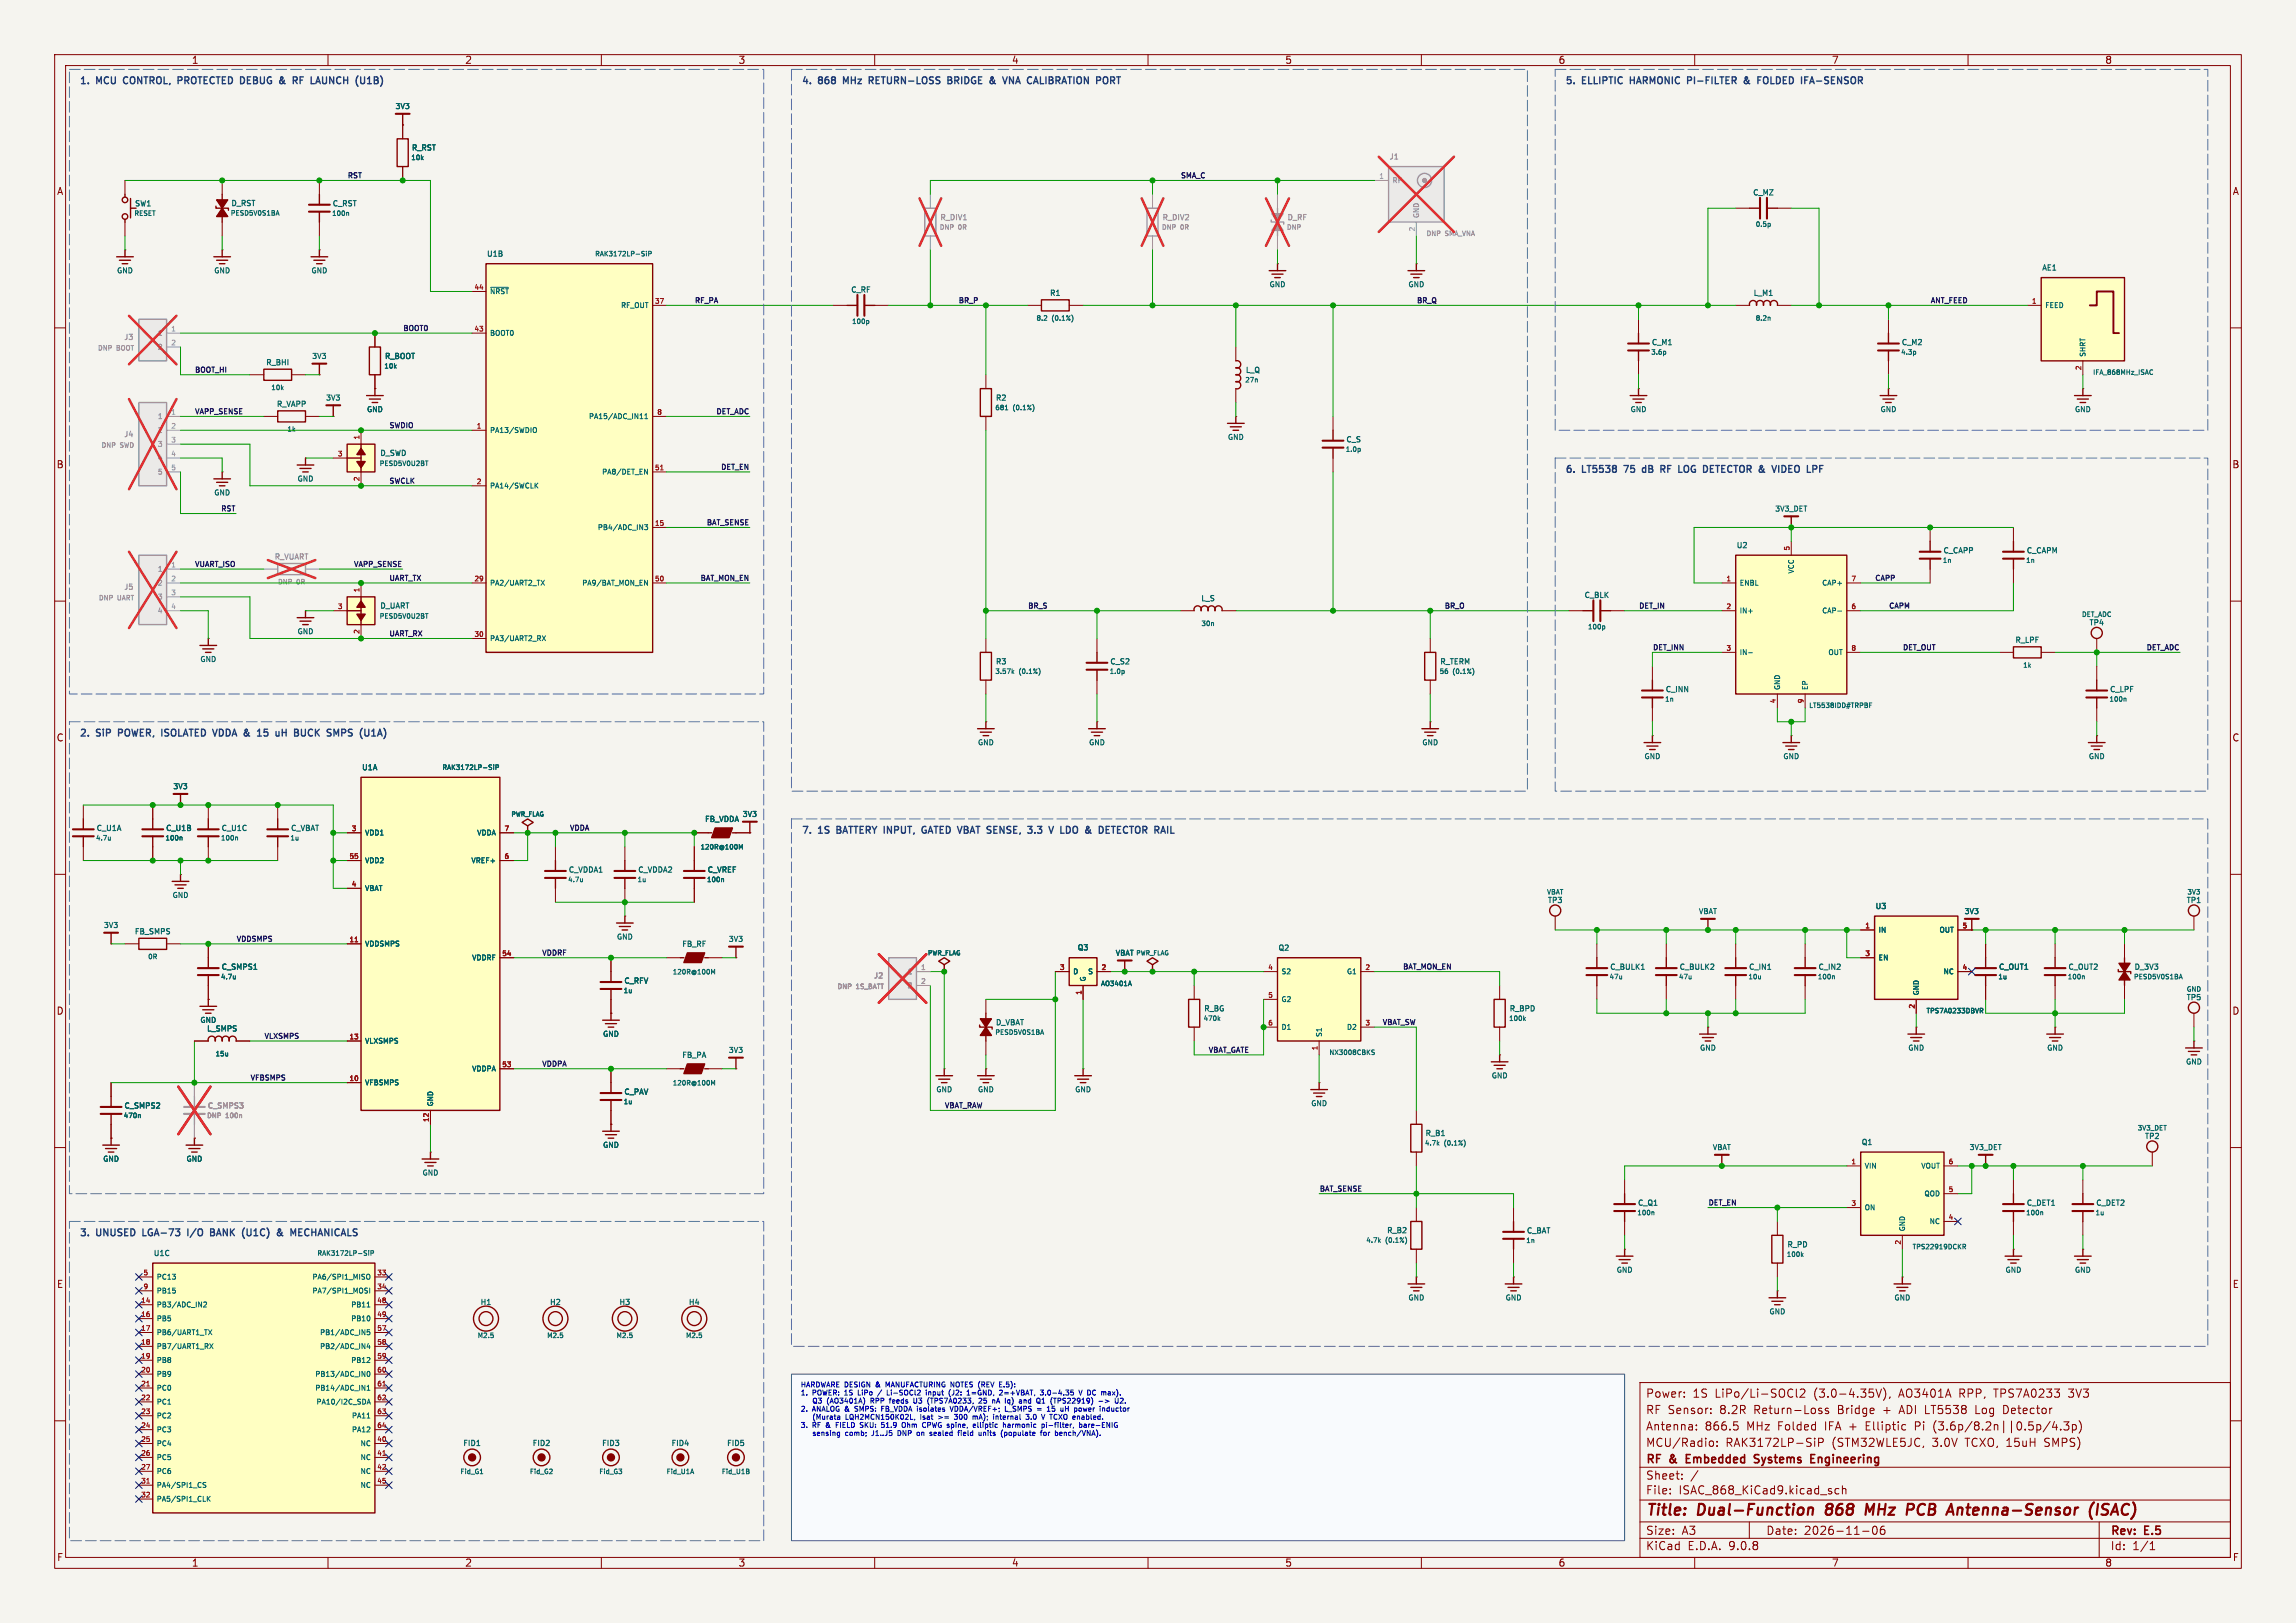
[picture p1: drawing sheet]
<svg xmlns="http://www.w3.org/2000/svg" width="420mm" height="297mm" viewBox="0 0 420 297" stroke-linecap="round" stroke-linejoin="round" font-family="sans-serif">
<defs><g id="words">
<g font-size="2.8" fill="#840000">
<text x="301" y="277.9">Title:</text>
<text x="310.6" y="277.9">Dual-Function</text>
<text x="334.9" y="277.9">868</text>
<text x="342.9" y="277.9">MHz</text>
<text x="351.2" y="277.9">PCB</text>
<text x="359.6" y="277.9">Antenna-Sensor</text>
<text x="386.3" y="277.9">(ISAC)</text>
</g>
<g font-size="2.1" fill="#840000">
<text x="301" y="256">Power:</text>
<text x="309.6" y="256">1S</text>
<text x="313.8" y="256">LiPo/Li-SOCl2</text>
<text x="332" y="256">(3.0-4.35V),</text>
<text x="347.7" y="256">AO3401A</text>
<text x="358.8" y="256">RPP,</text>
<text x="365.4" y="256">TPS7A0233</text>
<text x="379.2" y="256">3V3</text>
<text x="301" y="262">Antenna:</text>
<text x="301" y="259">RF Sensor:</text>
<text x="311.9" y="262">866.5</text>
<text x="314.7" y="259">8.2R</text>
<text x="319.6" y="262">MHz</text>
<text x="321" y="259">Return-Loss</text>
<text x="325.4" y="262">Folded</text>
<text x="334.1" y="262">IFA +</text>
<text x="336.5" y="259">Bridge</text>
<text x="341.9" y="262">Elliptic</text>
<text x="344.9" y="259">+</text>
<text x="348.1" y="259">ADI LT5538</text>
<text x="351" y="262">Pi</text>
<text x="354.5" y="262">(3.6p/8.2n||0.5p/4.3p)</text>
<text x="362.2" y="259">Log</text>
<text x="367.5" y="259">Detector</text>
<text x="301" y="268.2">RF</text>
<text x="301" y="265">MCU/Radio:</text>
<text x="305.5" y="268.2">&amp;</text>
<text x="309.1" y="268.2">Embedded</text>
<text x="315.6" y="265">RAK3172LP-SiP</text>
<text x="322.2" y="268.2">Systems</text>
<text x="333.1" y="268.2">Engineering</text>
<text x="335.2" y="265">(STM32WLE5JC,</text>
<text x="353.7" y="265">3.0V</text>
<text x="359.8" y="265">TCXO, 15uH</text>
<text x="374.6" y="265">SMPS)</text>
<text x="301" y="273.7">File:</text>
<text x="301" y="271">Sheet:</text>
<text x="307.1" y="273.7">ISAC_868_KiCad9.kicad_sch</text>
<text x="301" y="281.1">Size:</text>
<text x="307.6" y="281.1">A3</text>
<text x="323" y="281.1">Date:</text>
<text x="330" y="281.1">2026-11-06</text>
<text x="386" y="281.3">Rev:</text>
<text x="392.4" y="281.3">E.5</text>
<text x="301" y="283.9">KiCad</text>
<text x="308.7" y="283.9">E.D.A.</text>
<text x="316.3" y="283.9">9.0.8</text>
<text x="386" y="283.9">Id:</text>
<text x="390.1" y="283.9">1/1</text>
</g>
<g font-size="1.8" fill="#840000">
<text x="35" y="11.9">1</text>
<text x="85" y="11.9">2</text>
<text x="135" y="11.9">3</text>
<text x="185" y="11.9">4</text>
<text x="235" y="11.9">5</text>
<text x="285" y="11.9">6</text>
<text x="335" y="11.9">7</text>
<text x="385" y="11.9">8</text>
<text x="10.3" y="35.9">A</text>
<text x="408.3" y="35.9">A</text>
<text x="10.3" y="85.9">B</text>
<text x="408.2" y="85.9">B</text>
<text x="10.3" y="135.9">C</text>
<text x="408.2" y="135.9">C</text>
<text x="10.3" y="185.9">D</text>
<text x="408.2" y="185.9">D</text>
<text x="10.3" y="235.9">E</text>
<text x="408.3" y="235.9">E</text>
<text x="10.3" y="285.9">F</text>
<text x="35" y="286.9">1</text>
<text x="85" y="286.9">2</text>
<text x="135" y="286.9">3</text>
<text x="185" y="286.9">4</text>
<text x="235" y="286.9">5</text>
<text x="285" y="286.9">6</text>
<text x="335" y="286.9">7</text>
<text x="385" y="286.9">8</text>
<text x="408.3" y="285.9">F</text>
</g>
<g font-size="1.7" fill="#1e4173">
<text x="14.5" y="15.8">1.</text>
<text x="17.7" y="15.8">MCU</text>
<text x="23.2" y="15.8">CONTROL,</text>
<text x="33.6" y="15.8">PROTECTED DEBUG</text>
<text x="53.2" y="15.8">&amp;</text>
<text x="56.2" y="15.8">RF</text>
<text x="60" y="15.8">LAUNCH</text>
<text x="68.7" y="15.8">(U1B)</text>
<text x="146.6" y="15.8">4.</text>
<text x="149.8" y="15.8">868</text>
<text x="154.8" y="15.8">MHz</text>
<text x="160" y="15.8">RETURN-LOSS</text>
<text x="174.9" y="15.8">BRIDGE</text>
<text x="183.1" y="15.8">&amp;</text>
<text x="186.1" y="15.8">VNA</text>
<text x="191" y="15.8">CALIBRATION PORT</text>
<text x="286.3" y="15.8">5.</text>
<text x="289.5" y="15.8">ELLIPTIC</text>
<text x="298.8" y="15.8">HARMONIC</text>
<text x="309.7" y="15.8">PI-FILTER</text>
<text x="320.6" y="15.8">&amp;</text>
<text x="323.6" y="15.8">FOLDED</text>
<text x="332.1" y="15.8">IFA-SENSOR</text>
<text x="286.3" y="86.9">6.</text>
<text x="289.5" y="86.9">LT5538</text>
<text x="297.7" y="86.9">75</text>
<text x="301.5" y="86.9">dB</text>
<text x="305.4" y="86.9">RF</text>
<text x="309.1" y="86.9">LOG</text>
<text x="314.2" y="86.9">DETECTOR &amp;</text>
<text x="327.8" y="86.9">VIDEO</text>
<text x="14.5" y="135.1">2.</text>
<text x="17.7" y="135.1">SiP</text>
<text x="22.2" y="135.1">POWER,</text>
<text x="30.6" y="135.1">ISOLATED VDDA &amp;</text>
<text x="49.7" y="135.1">15</text>
<text x="53.5" y="135.1">uH</text>
<text x="57.4" y="135.1">BUCK</text>
<text x="63.9" y="135.1">SMPS</text>
<text x="70.5" y="135.1">(U1A)</text>
<text x="146.6" y="152.9">7.</text>
<text x="149.8" y="152.9">1S</text>
<text x="153.7" y="152.9">BATTERY INPUT,</text>
<text x="170.2" y="152.9">GATED VBAT SENSE,</text>
<text x="191.2" y="152.9">3.3</text>
<text x="195.6" y="152.9">V</text>
<text x="198.1" y="152.9">LDO</text>
<text x="203.1" y="152.9">&amp;</text>
<text x="206.1" y="152.9">DETECTOR RAIL</text>
<text x="14.5" y="226.6">3.</text>
<text x="17.7" y="226.6">UNUSED</text>
<text x="26.7" y="226.6">LGA-73</text>
<text x="35.4" y="226.6">I/O</text>
<text x="40.1" y="226.6">BANK</text>
<text x="46.4" y="226.6">(U1C)</text>
<text x="53.3" y="226.6">&amp;</text>
<text x="56.3" y="226.6">MECHANICALS</text>
</g>
<g font-size="1.4" fill="#006464">
<text x="75.2" y="27.8">R_RST</text>
<text x="24.5" y="38">SW1</text>
<text x="42.1" y="38">D_RST</text>
<text x="60.7" y="38">C_RST</text>
<text x="320.5" y="36">C_MZ</text>
<text x="88.9" y="47.2">U1B</text>
<text x="155.5" y="53.8">C_RF</text>
<text x="373.4" y="49.8">AE1</text>
<text x="191.9" y="54.4">R1</text>
<text x="320.6" y="54.4">L_M1</text>
<text x="70.2" y="66">R_BOOT</text>
<text x="302" y="63.4">C_M1</text>
<text x="347.7" y="63.4">C_M2</text>
<text x="48.5" y="67.1">R_BHI</text>
<text x="227.7" y="68.5">L_Q</text>
<text x="50.5" y="74.7">R_VAPP</text>
<text x="182" y="73.6">R2</text>
<text x="69.4" y="83.7">D_SWD</text>
<text x="246.1" y="81.2">C_S</text>
<text x="317.5" y="100.6">U2</text>
<text x="355.3" y="101.5">C_CAPP</text>
<text x="370.5" y="101.5">C_CAPM</text>
<text x="69.4" y="111.6">D_UART</text>
<text x="219.5" y="110.3">L_S</text>
<text x="289.7" y="109.7">C_BLK</text>
<text x="368.5" y="117.9">R_LPF</text>
<text x="382" y="114.7">TP4</text>
<text x="182" y="121.9">R3</text>
<text x="202.9" y="121.9">C_S2</text>
<text x="263.3" y="121.9">R_TERM</text>
<text x="304.5" y="126.9">C_INN</text>
<text x="385.8" y="126.9">C_LPF</text>
<text x="66" y="141.2">U1A</text>
<text x="17.5" y="152.3">C_U1A</text>
<text x="30.2" y="152.3">C_U1B</text>
<text x="40.3" y="152.3">C_U1C</text>
<text x="53" y="152.3">C_VBAT</text>
<text x="128.8" y="150.7">FB_VDDA</text>
<text x="103.9" y="160">C_VDDA1</text>
<text x="116.6" y="160">C_VDDA2</text>
<text x="129.3" y="160">C_VREF</text>
<text x="283" y="165.5">TP3</text>
<text x="342.9" y="166.6">U3</text>
<text x="399.8" y="165.5">TP1</text>
<text x="24.5" y="171.3">FB_SMPS</text>
<text x="124.6" y="173.5">FB_RF</text>
<text x="40.3" y="177.7">C_SMPS1</text>
<text x="196.9" y="174.2">Q3</text>
<text x="233.7" y="174.2">Q2</text>
<text x="294.3" y="177.7">C_BULK1</text>
<text x="307" y="177.7">C_BULK2</text>
<text x="319.7" y="177.7">C_IN1</text>
<text x="332.4" y="177.7">C_IN2</text>
<text x="365.5" y="177.7">C_OUT1</text>
<text x="378.2" y="177.7">C_OUT2</text>
<text x="390.3" y="177.7">D_3V3</text>
<text x="114" y="180.3">C_RFV</text>
<text x="220.1" y="185.4">R_BG</text>
<text x="276" y="185.4">R_BPD</text>
<text x="399.8" y="183.3">TP5</text>
<text x="37.7" y="189">L_SMPS</text>
<text x="182" y="187.9">D_VBAT</text>
<text x="124.6" y="193.9">FB_PA</text>
<text x="22.6" y="203.1">C_SMPS2</text>
<text x="114" y="200.6">C_PAV</text>
<text x="260.6" y="208.2">R_B1</text>
<text x="340.4" y="209.8">Q1</text>
<text x="392.2" y="208.7">TP2</text>
<text x="299.4" y="220.9">C_Q1</text>
<text x="370.5" y="220.9">C_DET1</text>
<text x="383.2" y="220.9">C_DET2</text>
<text x="253.5" y="225.9">R_B2</text>
<text x="279.1" y="226">C_BAT</text>
<text x="27.9" y="230.1">U1C</text>
<text x="326.8" y="228.5">R_PD</text>
<text x="87.7" y="239.1">H1</text>
<text x="100.4" y="239.1">H2</text>
<text x="113.1" y="239.1">H3</text>
<text x="125.8" y="239.1">H4</text>
<text x="84.6" y="264.9">FID1</text>
<text x="97.3" y="264.9">FID2</text>
<text x="110" y="264.9">FID3</text>
<text x="122.7" y="264.9">FID4</text>
<text x="132.8" y="264.9">FID5</text>
</g>
<g font-size="1.4" fill="#939391">
<text x="254" y="29.5">J1</text>
<text x="171.8" y="40.6">R_DIV1</text>
<text x="212.5" y="40.6">R_DIV2</text>
<text x="235.3" y="40.6">D_RF</text>
<text x="22.5" y="62.5">J3</text>
<text x="22.5" y="80.3">J4</text>
<text x="50.1" y="102.7">R_VUART</text>
<text x="22.5" y="108.2">J5</text>
<text x="159.7" y="179.3">J2</text>
<text x="37.8" y="203.1">C_SMPS3</text>
</g>
<g font-size="1.3" fill="#006464">
<text x="72.2" y="20.2">3V3</text>
<text x="21.3" y="50.2">GND</text>
<text x="39.1" y="50.2">GND</text>
<text x="56.8" y="50.2">GND</text>
<text x="232.1" y="52.8">GND</text>
<text x="257.5" y="52.8">GND</text>
<text x="89.5" y="54">~{NRST}</text>
<text x="113.4" y="56.6">RF_OUT</text>
<text x="374" y="56.6">FEED</text>
<text x="57" y="65.9">3V3</text>
<text x="89.5" y="61.6">BOOT0</text>
<text x="381.7" y="65.4" transform="rotate(-90 381.7 65.4)">SHRT</text>
<text x="59.5" y="73.5">3V3</text>
<text x="67" y="75.6">GND</text>
<text x="107.6" y="76.9">PA15/ADC_IN11</text>
<text x="298.1" y="75.6">GND</text>
<text x="343.9" y="75.6">GND</text>
<text x="379.4" y="75.6">GND</text>
<text x="89.5" y="79.4">PA13/SWDIO</text>
<text x="224.5" y="80.7">GND</text>
<text x="54.3" y="88.3">GND</text>
<text x="89.5" y="89.6">PA14/SWCLK</text>
<text x="110" y="87">PA8/DET_EN</text>
<text x="39.1" y="90.9">GND</text>
<text x="324.6" y="93.8">3V3_DET</text>
<text x="109.2" y="97.2">PB4/ADC_IN3</text>
<text x="89.5" y="107.4">PA2/UART2_TX</text>
<text x="106.3" y="107.4">PA9/BAT_MON_EN</text>
<text x="318.1" y="107.4">ENBL</text>
<text x="328.3" y="105.1" transform="rotate(-90 328.3 105.1)">VCC</text>
<text x="333.1" y="107.4">CAP+</text>
<text x="318.1" y="112.4">IN+</text>
<text x="333.1" y="112.4">CAP-</text>
<text x="54.3" y="116.3">GND</text>
<text x="89.5" y="117.5">PA3/UART2_RX</text>
<text x="36.5" y="121.3">GND</text>
<text x="318.1" y="120.1">IN-</text>
<text x="334.3" y="120.1">OUT</text>
<text x="325.8" y="126.4" transform="rotate(-90 325.8 126.4)">GND</text>
<text x="330.9" y="126.4" transform="rotate(-90 330.9 126.4)">EP</text>
<text x="178.8" y="136.6">GND</text>
<text x="199.1" y="136.6">GND</text>
<text x="260" y="136.6">GND</text>
<text x="300.7" y="139.1">GND</text>
<text x="326.1" y="139.1">GND</text>
<text x="382" y="139.1">GND</text>
<text x="31.6" y="144.6">3V3</text>
<text x="135.7" y="149.7">3V3</text>
<text x="66.7" y="153.1">VDD1</text>
<text x="87.1" y="153.1">VDDA</text>
<text x="66.7" y="158.2">VDD2</text>
<text x="86.1" y="158.2">VREF+</text>
<text x="31.4" y="164.5">GND</text>
<text x="66.7" y="163.2">VBAT</text>
<text x="310.6" y="167.5">VBAT</text>
<text x="359.2" y="167.5">3V3</text>
<text x="18.9" y="170">3V3</text>
<text x="66.7" y="173.4">VDDSMPS</text>
<text x="112.7" y="172.1">GND</text>
<text x="133.2" y="172.6">3V3</text>
<text x="343.5" y="170.9">IN</text>
<text x="354.6" y="170.9">OUT</text>
<text x="86.2" y="175.9">VDDRF</text>
<text x="196.2" y="178.5">D</text>
<text x="198.8" y="179.7" transform="rotate(-90 198.8 179.7)">G</text>
<text x="198.9" y="178.5">S</text>
<text x="204" y="175.1">VBAT</text>
<text x="234.3" y="178.5">S2</text>
<text x="246.2" y="178.5">G1</text>
<text x="343.5" y="175.9">EN</text>
<text x="355.3" y="178.5">NC</text>
<text x="234.3" y="183.6">G2</text>
<text x="351.2" y="182.2" transform="rotate(-90 351.2 182.2)">GND</text>
<text x="36.5" y="187.4">GND</text>
<text x="66.7" y="191.2">VLXSMPS</text>
<text x="110.2" y="189.9">GND</text>
<text x="234.3" y="188.6">D1</text>
<text x="242" y="189.9" transform="rotate(-90 242 189.9)">S1</text>
<text x="246.2" y="188.6">D2</text>
<text x="86.2" y="196.3">VDDPA</text>
<text x="133.2" y="192.9">3V3</text>
<text x="272.7" y="197.5">GND</text>
<text x="310.8" y="192.5">GND</text>
<text x="348.9" y="192.5">GND</text>
<text x="374.3" y="192.5">GND</text>
<text x="399.7" y="195">GND</text>
<text x="66.7" y="198.8">VFBSMPS</text>
<text x="79.4" y="202.6" transform="rotate(-90 79.4 202.6)">GND</text>
<text x="171.1" y="200.1">GND</text>
<text x="178.8" y="200.1">GND</text>
<text x="196.5" y="200.1">GND</text>
<text x="239.7" y="202.6">GND</text>
<text x="18.7" y="212.8">GND</text>
<text x="34" y="212.8">GND</text>
<text x="77.2" y="215.3">GND</text>
<text x="110.2" y="210.2">GND</text>
<text x="313.2" y="210.7">VBAT</text>
<text x="341" y="214">VIN</text>
<text x="351.3" y="214">VOUT</text>
<text x="360.1" y="210.7">3V3_DET</text>
<text x="341" y="221.7">ON</text>
<text x="351.8" y="219.1">QOD</text>
<text x="348.7" y="225.4" transform="rotate(-90 348.7 225.4)">GND</text>
<text x="352.8" y="224.2">NC</text>
<text x="295.6" y="233.1">GND</text>
<text x="366.7" y="233.1">GND</text>
<text x="379.4" y="233.1">GND</text>
<text x="28.6" y="234.4">PC13</text>
<text x="28.6" y="236.9">PB15</text>
<text x="28.6" y="239.4">PB3/ADC_IN2</text>
<text x="57" y="234.4">PA6/SPI1_MISO</text>
<text x="57" y="236.9">PA7/SPI1_MOSI</text>
<text x="64.1" y="239.4">PB11</text>
<text x="257.5" y="238.2">GND</text>
<text x="275.3" y="238.2">GND</text>
<text x="346.4" y="238.2">GND</text>
<text x="28.6" y="242">PB5</text>
<text x="28.6" y="244.5">PB6/UART1_TX</text>
<text x="58.4" y="244.5">PB1/ADC_IN5</text>
<text x="64.1" y="242">PB10</text>
<text x="323.5" y="240.7">GND</text>
<text x="28.6" y="247.1">PB7/UART1_RX</text>
<text x="28.6" y="249.6">PB8</text>
<text x="58.4" y="247.1">PB2/ADC_IN4</text>
<text x="64.1" y="249.6">PB12</text>
<text x="28.6" y="252.1">PB9</text>
<text x="28.6" y="254.7">PC0</text>
<text x="28.6" y="257.2">PC1</text>
<text x="57.5" y="252.1">PB13/ADC_IN0</text>
<text x="57.5" y="254.7">PB14/ADC_IN1</text>
<text x="57.7" y="257.2">PA10/I2C_SDA</text>
<text x="28.6" y="259.8">PC2</text>
<text x="28.6" y="262.3">PC3</text>
<text x="64.2" y="259.8">PA11</text>
<text x="64.2" y="262.3">PA12</text>
<text x="28.6" y="264.8">PC4</text>
<text x="28.6" y="267.4">PC5</text>
<text x="28.6" y="269.9">PC6</text>
<text x="65.8" y="264.8">NC</text>
<text x="65.8" y="267.4">NC</text>
<text x="65.8" y="269.9">NC</text>
<text x="28.6" y="272.5">PA4/SPI1_CS</text>
<text x="28.6" y="275">PA5/SPI1_CLK</text>
<text x="65.8" y="272.5">NC</text>
</g>
<g font-size="1.3" fill="#0f0f0f">
<text x="63.5" y="32.7">RST</text>
<text x="215.9" y="32.7">SMA_C</text>
<text x="127" y="55.5">RF_PA</text>
<text x="175.3" y="55.5">BR_P</text>
<text x="259.1" y="55.5">BR_Q</text>
<text x="353.1" y="55.5">ANT_FEED</text>
<text x="73.7" y="60.6">BOOT0</text>
<text x="35.6" y="68.2">BOOT_HI</text>
<text x="35.6" y="75.9">VAPP_SENSE</text>
<text x="130.8" y="75.9">DET_ADC</text>
<text x="71.1" y="78.4">SWDIO</text>
<text x="71.1" y="88.6">SWCLK</text>
<text x="131.7" y="86">DET_EN</text>
<text x="40.2" y="93.6">RST</text>
<text x="129" y="96.2">BAT_SENSE</text>
<text x="35.6" y="103.8">VUART_ISO</text>
<text x="64.5" y="103.8">VAPP_SENSE</text>
<text x="71.1" y="106.3">UART_TX</text>
<text x="127.9" y="106.3">BAT_MON_EN</text>
<text x="342.9" y="106.3">CAPP</text>
<text x="188" y="111.4">BR_S</text>
<text x="264.2" y="111.4">BR_O</text>
<text x="299.7" y="111.4">DET_IN</text>
<text x="345.4" y="111.4">CAPM</text>
<text x="71.1" y="116.5">UART_RX</text>
<text x="302.3" y="119">DET_INN</text>
<text x="348" y="119">DET_OUT</text>
<text x="392.4" y="119">DET_ADC</text>
<text x="104.1" y="152.1">VDDA</text>
<text x="43.2" y="172.4">VDDSMPS</text>
<text x="99.1" y="174.9">VDDRF</text>
<text x="256.5" y="177.5">BAT_MON_EN</text>
<text x="48.3" y="190.2">VLXSMPS</text>
<text x="252.7" y="187.6">VBAT_SW</text>
<text x="45.7" y="197.8">VFBSMPS</text>
<text x="99.1" y="195.2">VDDPA</text>
<text x="221" y="192.7">VBAT_GATE</text>
<text x="172.7" y="202.9">VBAT_RAW</text>
<text x="241.3" y="218.1">BAT_SENSE</text>
<text x="312.4" y="220.6">DET_EN</text>
</g>
<g font-size="1.3" fill="#939391">
<text x="254.6" y="33.7">RF</text>
<text x="259.8" y="40" transform="rotate(-90 259.8 40)">GND</text>
<text x="28.7" y="61.6">1</text>
<text x="28.7" y="64.2">2</text>
<text x="28.7" y="76.9">1</text>
<text x="28.7" y="79.4">2</text>
<text x="28.7" y="82">3</text>
<text x="28.7" y="84.5">4</text>
<text x="28.7" y="87">5</text>
<text x="28.7" y="104.8">1</text>
<text x="28.7" y="107.4">2</text>
<text x="28.7" y="109.9">3</text>
<text x="28.7" y="112.4">4</text>
<text x="165.9" y="178.5">1</text>
<text x="165.9" y="181">2</text>
</g>
<g font-size="1.3" fill="#0000c2">
<text x="146.4" y="254.2">HARDWARE DESIGN</text>
<text x="146.4" y="255.7">1.</text>
<text x="148.7" y="255.7">POWER:</text>
<text x="149.3" y="257.2">Q3</text>
<text x="152.1" y="257.2">(AO3401A)</text>
<text x="154.8" y="255.7">1S</text>
<text x="157.5" y="255.7">LiPo</text>
<text x="160.4" y="257.2">RPP</text>
<text x="160.5" y="254.2">&amp;</text>
<text x="161.4" y="255.7">/</text>
<text x="162.6" y="254.2">MANUFACTURING</text>
<text x="163.3" y="255.7">Li-SOCl2</text>
<text x="164.1" y="257.2">feeds</text>
<text x="168.8" y="257.2">U3</text>
<text x="170.8" y="255.7">input</text>
<text x="171.6" y="257.2">(TPS7A0233,</text>
<text x="174.7" y="254.2">NOTES</text>
<text x="175.2" y="255.7">(J2:</text>
<text x="178.8" y="255.7">1=GND,</text>
<text x="180" y="254.2">(REV</text>
<text x="181.3" y="257.2">25</text>
<text x="184" y="257.2">nA</text>
<text x="184.2" y="254.2">E.5):</text>
<text x="185" y="255.7">2=+VBAT,</text>
<text x="186.6" y="257.2">Iq)</text>
<text x="189.4" y="257.2">and</text>
<text x="192.8" y="255.7">3.0-4.35</text>
<text x="192.9" y="257.2">Q1</text>
<text x="195.7" y="257.2">(TPS22919)</text>
<text x="200.2" y="255.7">V</text>
<text x="201.9" y="255.7">DC</text>
<text x="204.7" y="255.7">max).</text>
<text x="204.8" y="257.2">-&gt;</text>
<text x="146.4" y="258.7">2.</text>
<text x="146.4" y="261.6">3.</text>
<text x="148.7" y="258.7">ANALOG &amp;</text>
<text x="148.7" y="261.6">RF</text>
<text x="149.3" y="260.2">(Murata</text>
<text x="149.3" y="263.1">sensing</text>
<text x="151.4" y="261.6">&amp;</text>
<text x="153.5" y="261.6">FIELD</text>
<text x="155.5" y="263.1">comb;</text>
<text x="155.5" y="260.2">LQH2MCN150K02L,</text>
<text x="156.9" y="258.7">SMPS:</text>
<text x="158.2" y="261.6">SKU:</text>
<text x="160.6" y="263.1">J1..J5</text>
<text x="162.1" y="258.7">FB_VDDA isolates</text>
<text x="162.3" y="261.6">51.9</text>
<text x="165.6" y="263.1">DNP</text>
<text x="166.4" y="261.6">Ohm</text>
<text x="169.4" y="263.1">on</text>
<text x="169.5" y="260.2">Isat</text>
<text x="170.4" y="261.6">CPWG spine,</text>
<text x="172" y="263.1">sealed</text>
<text x="173" y="260.2">&gt;=</text>
<text x="175.2" y="258.7">VDDA/VREF+;</text>
<text x="176.2" y="260.2">300</text>
<text x="177.4" y="263.1">field</text>
<text x="179.8" y="260.2">mA);</text>
<text x="180.2" y="261.6">elliptic</text>
<text x="181.5" y="263.1">units</text>
<text x="183.9" y="260.2">internal</text>
<text x="185.5" y="258.7">L_SMPS</text>
<text x="185.8" y="263.1">(populate</text>
<text x="186" y="261.6">harmonic</text>
<text x="190.2" y="260.2">3.0</text>
<text x="191.6" y="258.7">=</text>
<text x="193.3" y="261.6">pi-filter,</text>
<text x="193.3" y="260.2">V</text>
<text x="193.4" y="263.1">for</text>
<text x="193.7" y="258.7">15</text>
<text x="195.1" y="260.2">TCXO enabled.</text>
<text x="196.3" y="263.1">bench/VNA).</text>
<text x="196.5" y="258.7">uH</text>
<text x="199.2" y="258.7">power</text>
<text x="200.4" y="261.6">bare-ENIG</text>
<text x="204.2" y="258.7">inductor</text>
</g>
<g font-size="1.2" fill="#006464">
<text x="75.1" y="29.5">10k</text>
<text x="24.4" y="39.7">RESET</text>
<text x="42.1" y="39.7">PESD5V0S1BA</text>
<text x="60.6" y="39.7">100n</text>
<text x="321" y="41.7">0.5p</text>
<text x="108.7" y="47.1">RAK3172LP-SiP</text>
<text x="155.7" y="59.5">100p</text>
<text x="189.5" y="58.9">8.2</text>
<text x="192.4" y="58.9">(0.1%)</text>
<text x="321" y="58.9">8.2n</text>
<text x="301.9" y="65.1">3.6p</text>
<text x="347.6" y="65.1">4.3p</text>
<text x="49.5" y="71.6">10k</text>
<text x="70.2" y="67.6">10k</text>
<text x="227.6" y="70.2">27n</text>
<text x="382.7" y="68.8">IFA_868MHz_ISAC</text>
<text x="181.9" y="75.3">681</text>
<text x="185.3" y="75.3">(0.1%)</text>
<text x="52.4" y="79.2">1k</text>
<text x="246" y="82.9">1.0p</text>
<text x="69.3" y="85.5">PESD5V0U2BT</text>
<text x="355.2" y="103.2">1n</text>
<text x="370.5" y="103.2">1n</text>
<text x="69.3" y="113.4">PESD5V0U2BT</text>
<text x="380.7" y="113.1">DET_ADC</text>
<text x="219.6" y="114.8">30n</text>
<text x="290.3" y="115.4">100p</text>
<text x="181.9" y="123.5">3.57k</text>
<text x="186.4" y="123.5">(0.1%)</text>
<text x="202.8" y="123.5">1.0p</text>
<text x="263.2" y="123.5">56</text>
<text x="265.8" y="123.5">(0.1%)</text>
<text x="369.9" y="122.4">1k</text>
<text x="304.4" y="128.6">1n</text>
<text x="330.8" y="129.8">LT5538IDD#TRPBF</text>
<text x="385.7" y="128.6">100n</text>
<text x="80.8" y="141.1">RAK3172LP-SiP</text>
<text x="17.4" y="154">4.7u</text>
<text x="30.1" y="154">100n</text>
<text x="40.3" y="154">100n</text>
<text x="53" y="154">1u</text>
<text x="128" y="155.7">120R@100M</text>
<text x="103.8" y="161.6">4.7u</text>
<text x="116.5" y="161.6">1u</text>
<text x="129.2" y="161.6">100n</text>
<text x="282.8" y="163.9">VBAT</text>
<text x="400" y="163.9">3V3</text>
<text x="27" y="175.7">0R</text>
<text x="40.3" y="179.4">4.7u</text>
<text x="122.9" y="178.5">120R@100M</text>
<text x="294.3" y="179.4">47u</text>
<text x="307" y="179.4">47u</text>
<text x="319.7" y="179.4">10u</text>
<text x="332.4" y="179.4">100n</text>
<text x="365.4" y="179.4">1u</text>
<text x="378.1" y="179.4">100n</text>
<text x="390.2" y="179.4">PESD5V0S1BA</text>
<text x="113.9" y="181.9">1u</text>
<text x="201.3" y="180.7">AO3401A</text>
<text x="352.3" y="185.6">TPS7A0233DBVR</text>
<text x="399.9" y="181.7">GND</text>
<text x="181.9" y="189.6">PESD5V0S1BA</text>
<text x="220" y="187">470k</text>
<text x="275.9" y="187">100k</text>
<text x="39.3" y="193.5">15u</text>
<text x="243" y="193.3">NX3008CBKS</text>
<text x="113.9" y="202.3">1u</text>
<text x="122.9" y="198.8">120R@100M</text>
<text x="22.5" y="204.8">470n</text>
<text x="260.5" y="209.8">4.7k</text>
<text x="264.2" y="209.8">(0.1%)</text>
<text x="390.9" y="207.1">3V3_DET</text>
<text x="249.8" y="227.6">4.7k</text>
<text x="253.5" y="227.6">(0.1%)</text>
<text x="279" y="227.7">1n</text>
<text x="299.4" y="222.6">100n</text>
<text x="370.5" y="222.6">100n</text>
<text x="383.2" y="222.6">1u</text>
<text x="57.9" y="230">RAK3172LP-SiP</text>
<text x="326.7" y="230.2">100k</text>
<text x="349.7" y="228.8">TPS22919DCKR</text>
<text x="87.2" y="245.1">M2.5</text>
<text x="99.9" y="245.1">M2.5</text>
<text x="112.6" y="245.1">M2.5</text>
<text x="125.3" y="245.1">M2.5</text>
<text x="84.1" y="270">Fid_G1</text>
<text x="96.8" y="270">Fid_G2</text>
<text x="109.5" y="270">Fid_G3</text>
<text x="121.8" y="270">Fid_U1A</text>
<text x="131.9" y="270">Fid_U1B</text>
</g>
<g font-size="1.2" fill="#a5a4a2">
<text x="252.2" y="32.8">1</text>
<text x="258.8" y="42.5" transform="rotate(-90 258.8 42.5)">2</text>
<text x="31.2" y="60.7">1</text>
<text x="31.2" y="63.2">2</text>
<text x="31.2" y="75.9">1</text>
<text x="31.2" y="78.5">2</text>
<text x="31.2" y="81">3</text>
<text x="31.2" y="83.6">4</text>
<text x="31.2" y="86.1">5</text>
<text x="31.2" y="103.9">1</text>
<text x="31.2" y="106.4">2</text>
<text x="31.2" y="109">3</text>
<text x="31.2" y="111.5">4</text>
<text x="168.4" y="177.5">1</text>
<text x="168.4" y="180.1">2</text>
</g>
<g font-size="1.2" fill="#939391">
<text x="171.8" y="42.2">DNP</text>
<text x="175.3" y="42.2">0R</text>
<text x="212.4" y="42.2">DNP</text>
<text x="216" y="42.2">0R</text>
<text x="235.3" y="42.2">DNP</text>
<text x="260.8" y="43.4">DNP</text>
<text x="264.4" y="43.4">SMA_VNA</text>
<text x="17.8" y="64.4">DNP</text>
<text x="21.4" y="64.4">BOOT</text>
<text x="18.4" y="82.1">DNP</text>
<text x="22" y="82.1">SWD</text>
<text x="50.7" y="107.1">DNP</text>
<text x="54.3" y="107.1">0R</text>
<text x="18" y="110.1">DNP</text>
<text x="21.5" y="110.1">UART</text>
<text x="153.1" y="181.2">DNP</text>
<text x="156.6" y="181.2">1S_BATT</text>
<text x="37.7" y="204.8">DNP</text>
<text x="41.3" y="204.8">100n</text>
</g>
<g font-size="1.2" fill="#a90000">
<text x="86.7" y="53.1">44</text>
<text x="119.7" y="55.6">37</text>
<text x="371.6" y="55.6">1</text>
<text x="86.7" y="60.7">43</text>
<text x="380.7" y="67.9" transform="rotate(-90 380.7 67.9)">2</text>
<text x="120.1" y="75.9">8</text>
<text x="61.7" y="83.6">3</text>
<text x="65.8" y="80.6" transform="rotate(-90 65.8 80.6)">1</text>
<text x="87.1" y="78.5">1</text>
<text x="65.8" y="88.2" transform="rotate(-90 65.8 88.2)">2</text>
<text x="87.1" y="88.6">2</text>
<text x="119.7" y="86.1">51</text>
<text x="119.7" y="96.3">15</text>
<text x="327.4" y="100.9" transform="rotate(-90 327.4 100.9)">5</text>
<text x="86.7" y="106.4">29</text>
<text x="119.7" y="106.4">50</text>
<text x="315.7" y="106.4">1</text>
<text x="338.5" y="106.4">7</text>
<text x="61.7" y="111.5">3</text>
<text x="65.8" y="108.5" transform="rotate(-90 65.8 108.5)">1</text>
<text x="315.7" y="111.5">2</text>
<text x="338.5" y="111.5">6</text>
<text x="65.8" y="116.1" transform="rotate(-90 65.8 116.1)">2</text>
<text x="86.7" y="116.6">30</text>
<text x="315.7" y="119.1">3</text>
<text x="338.5" y="119.1">8</text>
<text x="324.9" y="128.8" transform="rotate(-90 324.9 128.8)">4</text>
<text x="329.9" y="128.8" transform="rotate(-90 329.9 128.8)">9</text>
<text x="64.2" y="152.1">3</text>
<text x="92.2" y="152.1">7</text>
<text x="63.8" y="157.2">55</text>
<text x="92.2" y="157.2">6</text>
<text x="64.2" y="162.3">4</text>
<text x="63.8" y="172.5">11</text>
<text x="341.1" y="169.9">1</text>
<text x="358.9" y="169.9">5</text>
<text x="91.7" y="175">54</text>
<text x="193.8" y="177.5">3</text>
<text x="201.4" y="177.5">2</text>
<text x="231.9" y="177.5">4</text>
<text x="249.6" y="177.5">2</text>
<text x="341.1" y="175">3</text>
<text x="358.9" y="177.5">4</text>
<text x="197.9" y="182.2" transform="rotate(-90 197.9 182.2)">1</text>
<text x="231.9" y="182.6">5</text>
<text x="350.3" y="184.7" transform="rotate(-90 350.3 184.7)">2</text>
<text x="63.8" y="190.2">13</text>
<text x="231.9" y="187.7">6</text>
<text x="249.6" y="187.7">3</text>
<text x="63.8" y="197.9">10</text>
<text x="91.7" y="195.3">53</text>
<text x="241" y="192.3" transform="rotate(-90 241 192.3)">1</text>
<text x="78.5" y="205.4" transform="rotate(-90 78.5 205.4)">12</text>
<text x="338.5" y="213.1">1</text>
<text x="356.3" y="213.1">6</text>
<text x="338.5" y="220.7">3</text>
<text x="356.3" y="218.2">5</text>
<text x="347.7" y="227.9" transform="rotate(-90 347.7 227.9)">2</text>
<text x="356.3" y="223.3">4</text>
<text x="26.1" y="233.4">5</text>
<text x="68.9" y="233.4">33</text>
<text x="25.7" y="238.5">14</text>
<text x="26.1" y="236">9</text>
<text x="68.9" y="236">34</text>
<text x="68.9" y="238.5">48</text>
<text x="25.7" y="241">16</text>
<text x="25.7" y="243.6">17</text>
<text x="68.9" y="241">49</text>
<text x="68.9" y="243.6">57</text>
<text x="25.7" y="246.1">18</text>
<text x="25.7" y="248.7">19</text>
<text x="25.7" y="251.2">20</text>
<text x="68.9" y="246.1">58</text>
<text x="68.9" y="248.7">59</text>
<text x="68.9" y="251.2">60</text>
<text x="25.7" y="253.7">21</text>
<text x="25.7" y="256.3">22</text>
<text x="68.9" y="253.7">61</text>
<text x="68.9" y="256.3">62</text>
<text x="25.7" y="258.8">23</text>
<text x="25.7" y="261.4">24</text>
<text x="25.7" y="263.9">25</text>
<text x="68.9" y="258.8">63</text>
<text x="68.9" y="261.4">64</text>
<text x="68.9" y="263.9">40</text>
<text x="25.7" y="266.4">26</text>
<text x="25.7" y="269">27</text>
<text x="68.9" y="266.4">41</text>
<text x="68.9" y="269">42</text>
<text x="25.7" y="271.5">31</text>
<text x="25.7" y="274.1">32</text>
<text x="68.9" y="271.5">45</text>
</g>
<g font-size="1.1" fill="#006464">
<text x="93.4" y="149.6">PWR_FLAG</text>
<text x="169.6" y="175">PWR_FLAG</text>
<text x="207.7" y="175">PWR_FLAG</text>
</g>
</g></defs>
<path d="M0 0h420v297h-420z" fill="#f5f4ef" stroke="#f5f4ef" stroke-width=".18"/>
<g fill="none" stroke="#840000" stroke-width=".18">
<path d="M10 10h400v277h-400zM12 12h396v273h-396zM60 10v2M110 10v2M160 10v2M210 10v2M260 10v2M310 10v2M360 10v2M10 60h2M408 60h2M10 110h2"/>
<path d="M408 110h2M10 160h2M408 160h2M10 210h2M408 210h2M300 253h108v32h-108zM308.1 255.5v.2M308.1 254.8v.1M312.9 258.5v.2M312.9 257.8v.1M327.7 254.2l.2 .1M327.9 255.5l-.2 .2"/>
<path d="M328.6 254.2v1.3l.2 .2M329.3 254.3l.6-.1 .2 .1 .1 .3-1 1.1h1M332.9 258.2l.3 .1 .1 .2-.2 .2h-.3M332.9 257.7l.3 .1M334.4 257.8l-.3-.1-.2 .2v.2l.5 .2v.3h-.5M343.2 254.2l.5 1.5 .5-1.5M344.5 254a1.72 1.72 0 0 1 0 2.3M345.7 255.6l-.1 .3M361.4 257.2v1.5h.8M367.1 257.3l-.6-.1v1.5l.6-.1M378.4 254.2h.9M378.4 255.5l.2 .2"/>
<path d="M380.3 260a1.72 1.72 0 0 1 0 2.3M10 260h2M300 278.5h108M300 274.5h108M300 268.5h108M305.5 273.2v.2M305.5 272.5v.1M307.7 270.5v.2M307.7 269.8v.1M310.3 260.8v.1M310.3 261.5v.2M310.6 269.1l-1.3 1.9"/>
<path d="M312.8 263.8l.4-.1 .2 .3v.4l-.1 .2h-.5M314.1 264.5v.2M314.1 263.8v.1M317.2 260.2h.7M317.7 260.8l.2 .2v.4l-.2 .3M320 278.5v3M331.9 263.2v.1M331.9 263.7v1M332.7 264l.7-.1 .1-.2-.1-.4-.2-.1h-.5v1.5M335 273v.3M336.4 272.5l-.5-.1-.2 .3v.4l.1 .2h.6M337 272.5l.2-.1 .4 .1 .1 .9"/>
<path d="M337 271.9v1.5M342.7 279.4l.2-.1a.8 .8 0 0 1 .5 .7 .8 .8 0 0 1-.5 .8l-.2-.2-.2-.4zM344.7 279.3a.59 .59 0 0 0-.8 .6v.6l.2 .2 .4 .1 .2-.2 .1-.5-.1-.2h-.5l-.3 .2M350.4 261h.5M350.9 260.2h-.5v1.5M353.9 260.3l-.2 .7 .2 1M375.8 260.1l-.4 1.1h1M376.2 260.7v1M376.9 261.5v.2M377.5 260.2h.9l-.5 .6 .5 .1v.6l-.2 .2h-.5l-.2-.2M379.1 260.8l.4-.1 .3 .3v.4l-.1 .2h-.6M379.1 260.7v1.5"/>
<path d="M384 278.5v6.5M408 260h2M60 285v2M110 285v2M160 285v2M210 285v2M260 285v2M300 281.5h108M310 285v2M340.7 280.2h1.2M360 285v2M393.3 283.6h.9"/>
<path d="M393.3 282.5l.4-.4v1.5"/>
</g>
<path d="M330.8 276.1a.49 .49 0 0 1 .9 .1l-.2 1M330.8 275.9l-.1 1.3M334.1 276.3l-.1 .5 .1 .3M342.8 275.2l-.8 1.4-.5-1.4-.3 2M349.8 275.2l.2 .1a.58 .58 0 0 1-.4 1M358.7 275.9l-.6 .2M382.3 277.1l.4 .9M383 274.9l-.4 .6-.3 .8M383.8 275.2l-.3 2M385.6 276.8l-.1 .2a.85 .85 0 0 1-1.1 .1M385.8 275.3a.85 .85 0 0 0-1.1 .1 .45 .45 0 0 0 .2 .8l.6 .2" fill="none" stroke="#840000" stroke-width=".4"/>
<path d="M308.5 266.9h.5M309.2 266.2h-.7v1.5h.7M320.9 267.6h.7M321.8 266.3l-.6-.1-.3 .3 .1 .3 .6 .2M331.3 266.9h.5M331.3 267.7h.7M331.3 266.2h.7" fill="none" stroke="#840000" stroke-width=".3"/>
<path d="M144.8 251.5h152.4v30.4h-152.4z" fill="#f8fafd"/>
<path d="M50.8 103.1h5.1v2.1h-5.1zM35.6 200.7v1.9M35.6 203.8v1.9" fill="none" stroke="#9c9b98" stroke-width=".25"/>
<path d="M48.3 104.1h2.5M55.9 104.1h2.5M35.6 198.1v2.6M35.6 205.7v2.6" fill="none" stroke="#9c9b98" stroke-width=".18"/>
<path d="M49 102.5l8.7 3.3M57.7 102.5l-8.7 3.3M32.6 198.9l5.9 8.6M38.5 198.9l-5.9 8.6" fill="none" stroke="#e12e31" stroke-width=".46"/>
<path d="M33.7 202.6h3.8M33.7 203.8h3.8" fill="none" stroke="#9c9b98" stroke-width=".38"/>
<g fill="none" stroke="#840000" stroke-width=".25">
<path d="M18.8 209.6h3M19.3 210.2h2M19.8 210.8h1M20.3 200.7v1.9M20.3 203.8v1.9M20.3 208.3v1.3M34 209.6h3.1M34.5 210.2h2.1M35.1 210.8h1M35.6 208.3v1.3M77.2 212.1h3.1M77.7 212.7h2.1"/>
<path d="M78.2 213.4h1M78.7 210.8v1.3M110.2 207h3.1M110.7 207.6h2.1M111.3 208.3h1M111.8 205.7v1.3"/>
<circle cx="101.6" cy="241.3" r="2.29"/>
<circle cx="101.6" cy="241.3" r="1.27"/>
<circle cx="114.3" cy="241.3" r="2.29"/>
<circle cx="114.3" cy="241.3" r="1.27"/>
<circle cx="127" cy="241.3" r="2.29"/>
<circle cx="127" cy="241.3" r="1.27"/>
<circle cx="99.1" cy="266.7" r="1.52"/>
<circle cx="111.8" cy="266.7" r="1.52"/>
<circle cx="124.5" cy="266.7" r="1.52"/>
<circle cx="134.6" cy="266.7" r="1.52"/>
</g>
<path d="M20.3 198.1v2.6M20.3 208.3h.1M20.3 205.7v2.6M35.6 208.3h.1M78.7 210.8h.1M111.8 205.7h.1" fill="none" stroke="#840000" stroke-width=".18"/>
<path d="M18.4 202.6h3.8M18.4 203.8h3.8" fill="none" stroke="#840000" stroke-width=".38"/>
<path d="M25.4 204l.3 .1v.4M126.6 268.8l.3 .9M136.8 269.2l.2 .2-.1 .3M136.9 268.9v.3" fill="none" stroke="#006464" stroke-width=".18"/>
<g fill="#840000" stroke="#840000" stroke-width=".25">
<circle cx="134.6" cy="266.7" r=".63"/>
<circle cx="99.1" cy="266.7" r=".63"/>
<circle cx="111.8" cy="266.7" r=".63"/>
<circle cx="124.5" cy="266.7" r=".63"/>
</g>
<path d="M63.5 81.3h5.1v5.1h-5.1z" fill="#ffffc2"/>
<path d="M63.5 81.3h5.1v5.1h-5.1zM63.5 83.8h2.5M66 81.3v5.1M33 145.3v2" fill="none" stroke="#840000" stroke-width=".25"/>
<g fill="#840000" stroke="#840000" stroke-width=".25">
<path d="M66 82l.8 1.2h-1.5z"/>
<path d="M65.3 84.5h1.5l-.8 1.1z"/>
</g>
<path d="M66 78.7v2.6M61 83.8h2.5M66 86.4v2.5M33 147.3h.1" fill="none" stroke="#840000" stroke-width=".18"/>
<path d="M77.8 84.3h.5" fill="none" stroke="#006464" stroke-width=".18"/>
<path d="M31.7 145.3h2.6" fill="none" stroke="#840000" stroke-width=".38"/>
<path d="M27.9 231.1h40.7v45.8h-40.7z" fill="#ffffc2"/>
<path d="M27.9 231.1h40.7v45.8h-40.7z" fill="none" stroke="#840000" stroke-width=".25"/>
<g fill="none" stroke="#840000" stroke-width=".18">
<path d="M25.4 233.7h2.5M25.4 236.2h2.5M25.4 238.8h2.5M68.6 233.7h2.5M68.6 236.2h2.5M68.6 238.8h2.5M25.4 241.3h2.5M25.4 243.8h2.5M25.4 246.4h2.5M25.4 248.9h2.5M25.4 251.5h2.5M25.4 254h2.5"/>
<path d="M25.4 256.5h2.5M25.4 259.1h2.5M68.6 241.3h2.5M68.6 243.8h2.5M68.6 246.4h2.5M68.6 248.9h2.5M68.6 251.5h2.5M68.6 254h2.5M68.6 256.5h2.5M68.6 259.1h2.5M25.4 261.6h2.5M25.4 264.2h2.5"/>
<path d="M25.4 266.7h2.5M25.4 269.2h2.5M25.4 271.8h2.5M25.4 274.3h2.5M68.6 261.6h2.5M68.6 264.2h2.5M68.6 266.7h2.5M68.6 269.2h2.5M68.6 271.8h2.5"/>
</g>
<g fill="none" stroke="#006464" stroke-width=".18">
<path d="M37.3 238.3h.3l.2 .2-.6 .7h.6M66.8 236.1l.4 .3-.1 .2h-.3M66.8 235.8h.4M67.1 233.3l.2-.1 .3 .1 .1 .5-.2 .3h-.2l-.2-.1zM67.1 239.2h.6M67.4 228.9v.1M67.4 229.2v.5M67.6 235.7v.9M67.8 229.3h.5v-.3l-.5-.1v.8M38.1 243.3l.7 1M38.4 245.9l.6 .9M38.8 243.3l-.7 1"/>
<path d="M39 245.9l-.6 .9M66.2 253.5l.5 .9v-.9M67.1 254.4h.6M67.1 253.8l.3-.3v.9M67.1 257l.4-1 .3 1M67.1 259.5h.6M67.2 251h.2a.45 .45 0 0 1 .3 .4 .45 .45 0 0 1-.4 .4l-.2-.3zM67.2 256.7h.5M67.4 245.8l-.3 .7h.6M67.6 240.9v.7M67.6 248.5v.3l-.5 .5h.6M67.6 246.2v.6"/>
<path d="M67.6 243.3h-.4l-.1 .5 .5-.1v.5h-.5M37.7 271.3l-.5 .1a.38 .38 0 0 0 .4 .4v.4h-.5M37.9 273.8v.9M38.1 274.2l.3 .5M38.4 273.8l-.5 .5"/>
</g>
<path d="M26.8 253.6h.5M70 253.6h.5M26.8 271.4h.5M70 266.3h.5" fill="none" stroke="#a90000" stroke-width=".18"/>
<path d="M63.5 109.2h5.1v5.1h-5.1z" fill="#ffffc2"/>
<path d="M54.4 113h3M54.9 113.7h2M55.4 114.3h1M55.9 111.8v1.2M63.5 109.2h5.1v5.1h-5.1zM63.5 111.8h2.5M66 109.2v5.1M96.5 151.1l1-.6-1-.6-1 .6 1 .6v1.3M129.5 152.4h.7M134 152.4h.6M137.2 150.4v2" fill="none" stroke="#840000" stroke-width=".25"/>
<g fill="#840000" stroke="#840000" stroke-width=".25">
<path d="M66 110l.8 1.1h-1.5z"/>
<path d="M65.3 112.4h1.5l-.8 1.1z"/>
<path d="M130.8 151.5h3.2l-.7 1.8h-3.1z"/>
</g>
<path d="M55.9 111.8h.1M61 111.8h2.5M66 106.7v2.5M66 114.3v2.5M96.5 152.4h.1M127 152.4h2.5M134.6 152.4h2.6M137.2 152.4h.1" fill="none" stroke="#840000" stroke-width=".18"/>
<path d="M77.8 112.3h.5M135.2 154.5l.3 .6 .3-.6v.9" fill="none" stroke="#006464" stroke-width=".18"/>
<path d="M135.9 150.4h2.5" fill="none" stroke="#840000" stroke-width=".38"/>
<path d="M25.4 101.6h5.1v12.7h-5.1z" fill="#ebeae8"/>
<path d="M25.4 101.6h5.1v12.7h-5.1z" fill="none" stroke="#9c9b98" stroke-width=".25"/>
<path d="M30.5 104.1h2.5M30.5 106.7h2.5M30.5 109.2h2.5M30.5 111.8h2.5" fill="none" stroke="#9c9b98" stroke-width=".18"/>
<path d="M23.6 101l8.7 13.9M32.3 101l-8.7 13.9" fill="none" stroke="#e12e31" stroke-width=".46"/>
<g fill="none" stroke="#840000" stroke-width=".25">
<path d="M39.5 37.7v.4h2.3v.4M40.6 35.6v5M58.4 35.6v1.9M58.4 38.7v1.9M39.1 47h3.1M39.6 47.6h2.1M40.1 48.3h1M40.6 45.7v1.3M48.3 67.6h5v2h-5zM58.4 66.5v2.1M61 74.2v2M39.1 87.6h3.1"/>
<path d="M39.6 88.3h2.1M40.1 88.9h1M40.6 86.4v1.2M36.6 118.1h3M37.1 118.7h2M37.6 119.4h1M38.1 116.8v1.3M25.4 171.7h5.1v2h-5.1zM31.5 161.3h3M32 161.9h2M32.5 162.6h1M33 160v1.3"/>
<path d="M38.1 175.3v1.9M38.1 178.4v1.9M111.8 177.8v1.9M112.8 168.9h3M113.3 169.5h2M113.8 170.2h1M114.3 167.6v1.3M36.6 184.2h3M37.1 184.8h2M37.6 185.4h1M38.1 182.9v1.3M110.2 186.7h3.1"/>
<path d="M110.7 187.3h2.1M111.3 188h1M111.8 181v1.9M111.8 185.4v1.3M111.8 198.1v1.9M111.8 201.3v1.9"/>
</g>
<g fill="none" stroke="#840000" stroke-width=".18">
<path d="M40.6 33v2.6M58.4 33v2.6M40.6 45.7h.1M40.6 40.6v2.6M58.4 40.6v2.6M45.7 68.6h2.6M53.3 68.6h2.6M58.4 68.6h.1M61 76.2h.1M40.6 86.4h.1M38.1 116.8h.1M22.9 172.7h2.5"/>
<path d="M30.5 172.7h2.5M33 160h.1M38.1 172.7v2.6M111.8 175.3v2.5M114.3 167.6h.1M38.1 182.9h.1M38.1 180.3v2.6M111.8 185.4h.1M111.8 182.9v2.5M111.8 195.6v2.5M111.8 203.2v2.5"/>
</g>
<path d="M56.5 37.5h3.8M56.5 38.7h3.8M57.1 66.5h2.6M59.7 74.2h2.5M36.2 177.2h3.8M36.2 178.4h3.8M109.9 179.7h3.8M109.9 181h3.8M109.9 200h3.8M109.9 201.3h3.8" fill="none" stroke="#840000" stroke-width=".38"/>
<g fill="#840000" stroke="#840000" stroke-width=".25">
<path d="M39.6 36.6h2.1l-1.1 1.5z"/>
<path d="M40.6 38.1l1.1 1.5h-2.1z"/>
</g>
<path d="M50.6 39.1h.4M50.8 38.5l.3 .9M63.5 38.9l.3 .1v.4M43 178.6v.5M43 179.1h-.1" fill="none" stroke="#006464" stroke-width=".18"/>
<path d="M46.4 177.4h.6" fill="none" stroke="#006464" stroke-width=".2"/>
<path d="M66 142.2h25.4v61h-25.4z" fill="#ffffc2"/>
<g fill="none" stroke="#840000" stroke-width=".25">
<path d="M56.9 47h3M57.4 47.6h2M57.9 48.3h1M58.4 45.7v1.3M15.2 149.9v1.9M15.2 153v1.9M27.9 149.9v1.9M27.9 153v1.9M38.1 149.9v1.9M38.1 153v1.9M50.8 149.9v1.9M50.8 153v1.9"/>
<path d="M66 142.2h25.4v61h-25.4zM101.6 157.5v1.9M114.3 157.5v1.9M20.3 170.7v2M101.6 160.7v1.9M114.3 160.7v1.9M124.5 175.3h.6M128.9 175.3h.6M134.6 173.2v2.1M172.7 176.5l1-.6-1-.6-1 .6 1 .6v1.3M38.1 190.5a.67 .67 0 0 1 .6-.9 .67 .67 0 0 1 .7 .9 .67 .67 0 0 1 .6-.9 .67 .67 0 0 1 .6 .9 .67 .67 0 0 1 .7-.9 .67 .67 0 0 1 .6 .9 .67 .67 0 0 1 .6-.9 .67 .67 0 0 1 .7 .9M124.5 195.6h.6"/>
<path d="M128.9 195.6h.6M134.6 193.5v2.1"/>
</g>
<g fill="none" stroke="#840000" stroke-width=".18">
<path d="M58.4 45.7h.1M15.2 147.3v2.6M15.2 154.9v2.6M27.9 147.3v2.6M27.9 154.9v2.6M38.1 147.3v2.6M38.1 154.9v2.6M50.8 147.3v2.6M50.8 154.9v2.6M63.5 152.4h2.5M63.5 157.5h2.5M91.4 152.4h2.6"/>
<path d="M91.4 157.5h2.6M101.6 154.9v2.6M114.3 154.9v2.6M20.3 172.7h.1M63.5 162.6h2.5M63.5 172.7h2.5M91.4 175.3h2.6M101.6 162.6v2.5M114.3 162.6v2.5M121.9 175.3h2.6M129.5 175.3h2.6M134.6 175.3h.1"/>
<path d="M172.7 177.8h.1M35.6 190.5h2.5M43.2 190.5h2.5M63.5 190.5h2.5M63.5 198.1h2.5M91.4 195.6h2.6M121.9 195.6h2.6M129.5 195.6h2.6M134.6 195.6h.1M78.7 203.2v2.5"/>
</g>
<path d="M64.9 172.4h.5" fill="none" stroke="#a90000" stroke-width=".18"/>
<g fill="none" stroke="#006464" stroke-width=".18">
<path d="M90.3 140v.1M20.2 153.2v.5M20.2 153.7h-.1M33 153.2l.3 .1v.4M43.2 153.2l.3 .1v.4M90.3 140.3v.5M90.7 140.4h.4l.1-.3-.5-.1v.8M106.5 160.8v.6M106.5 161.3l-.1 .1M130.2 177.4l.2 .6 .3-.6v.8M41.6 192.7v.5M41.6 193.2h.1"/>
<path d="M130.2 197.7l.2 .6 .3-.6v.9"/>
</g>
<g fill="none" stroke="#840000" stroke-width=".38">
<path d="M13.3 151.8h3.8M13.3 153h3.8M26 151.8h3.8M26 153h3.8M36.2 151.8h3.8M36.2 153h3.8M48.9 151.8h3.8M48.9 153h3.8M99.7 159.4h3.8M112.4 159.4h3.8M19 170.7h2.6M99.7 160.7h3.8"/>
<path d="M112.4 160.7h3.8M133.3 173.2h2.6M133.3 193.5h2.6"/>
</g>
<g fill="#840000" stroke="#840000" stroke-width=".25">
<path d="M125.7 174.4h3.2l-.6 1.7h-3.2z"/>
<path d="M125.7 194.7h3.2l-.6 1.8h-3.2z"/>
</g>
<path d="M162.6 175.3h5v7.6h-5z" fill="#ebeae8"/>
<path d="M162.6 175.3h5v7.6h-5z" fill="none" stroke="#9c9b98" stroke-width=".25"/>
<path d="M167.6 177.8h2.6M167.6 180.3h2.6" fill="none" stroke="#9c9b98" stroke-width=".18"/>
<path d="M160.8 174.6l8.6 8.9M169.4 174.6l-8.6 8.9" fill="none" stroke="#e12e31" stroke-width=".46"/>
<g fill="none" stroke="#840000" stroke-width=".25">
<path d="M127 157.5v1.9M127 160.7v1.9M210.8 176.5l1-.6-1-.6-1 .6 1 .6v1.3M171.2 196.9h3M171.7 197.5h2M172.2 198.1h1M172.7 195.6v1.3M178.8 196.9h3.1M179.2 187.6v.4h2.3v.3M179.3 197.5h2.1M179.8 198.1h1M180.3 185.4v5.1"/>
<path d="M180.3 195.6v1.3M272.8 194.3h3M273.3 194.9h2M273.8 195.6h1M274.3 193v1.3M349 189.2h3M349.5 189.9h2M350 190.5h1M350.5 188v1.2M276.9 223.5v1.9M276.9 226.7v1.9M295.7 229.9h3"/>
<path d="M296.2 230.5h2M296.7 231.1h1M297.2 228.6v1.3"/>
<circle cx="88.9" cy="241.3" r="2.29"/>
<circle cx="88.9" cy="241.3" r="1.27"/>
<circle cx="86.4" cy="266.7" r="1.52"/>
</g>
<path d="M125.1 159.4h3.8M125.1 160.7h3.8M275 225.4h3.8M275 226.7h3.8" fill="none" stroke="#840000" stroke-width=".38"/>
<path d="M127 154.9v2.6M127 162.6v2.5M210.8 177.8h.1M172.7 195.6h.1M180.3 195.6h.1M180.3 182.9v2.5M180.3 190.5v2.5M274.3 193h.1M350.5 188h.1M276.9 221v2.5M276.9 228.6v2.5M297.2 228.6h.1" fill="none" stroke="#840000" stroke-width=".18"/>
<path d="M132.1 160.8l.3 .1v.5M190.4 189.1h.4M190.6 188.4l.3 .9M87.8 269.7h.5" fill="none" stroke="#006464" stroke-width=".18"/>
<g fill="#840000" stroke="#840000" stroke-width=".25">
<path d="M179.3 186.4h2.1l-1.1 1.6z"/>
<path d="M180.3 188l1.1 1.5h-2.1z"/>
<circle cx="86.4" cy="266.7" r=".63"/>
</g>
<path d="M87.2 264.5h.6" fill="none" stroke="#006464" stroke-width=".2"/>
<path d="M340.4 210.8h15.2v15.3h-15.2z" fill="#ffffc2"/>
<g fill="none" stroke="#840000" stroke-width=".25">
<path d="M387.5 177.4v.4h2.3v.4M388.6 175.3v5M340.4 210.8h15.2v15.3h-15.2z"/>
<circle cx="401.3" cy="166.6" r="1.02"/>
<circle cx="393.7" cy="209.8" r="1.02"/>
</g>
<path d="M388.6 172.7v2.6M401.3 167.6v2.6M388.6 180.3v2.6M337.8 213.4h2.6M355.6 213.4h2.5M355.6 218.4h2.5M393.7 210.8v2.6M337.8 221h2.6M348 226.1v2.5M355.6 223.5h2.5" fill="none" stroke="#840000" stroke-width=".18"/>
<path d="M398.7 178.9h.4M398.9 178.3l.3 .8M359.1 227.7h.3l.2 .2-.1 .2h-.4M359.3 228.1l.3 .4" fill="none" stroke="#006464" stroke-width=".18"/>
<g fill="#840000" stroke="#840000" stroke-width=".25">
<path d="M387.6 176.3h2l-1 1.5z"/>
<path d="M388.6 177.8l1 1.5h-2z"/>
</g>
<path d="M342.9 167.6h15.2v15.3h-15.2z" fill="#ffffc2"/>
<path d="M342.9 167.6h15.2v15.3h-15.2zM360.7 168.1v2.1" fill="none" stroke="#840000" stroke-width=".25"/>
<path d="M340.4 170.2h2.5M340.4 175.3h2.5M358.1 170.2h2.6M358.1 177.8h2.6M360.7 170.2h.1M350.5 182.9v2.5" fill="none" stroke="#840000" stroke-width=".18"/>
<path d="M362.2 184.5h.4l.1 .2-.1 .2-.4 .1M362.4 185l.3 .4" fill="none" stroke="#006464" stroke-width=".18"/>
<path d="M359.4 168.1h2.5" fill="none" stroke="#840000" stroke-width=".38"/>
<path d="M233.7 175.3h15.2v15.2h-15.2z" fill="#ffffc2"/>
<path d="M233.7 175.3h15.2v15.2h-15.2z" fill="none" stroke="#840000" stroke-width=".25"/>
<path d="M231.1 177.8h2.6M248.9 177.8h2.6M231.1 182.9h2.6M231.1 188h2.6M241.3 190.5v2.5M248.9 188h2.6" fill="none" stroke="#840000" stroke-width=".18"/>
<path d="M251 192.5a.36 .36 0 0 1 .4 .4h-.5M251.4 192.2h-.4" fill="none" stroke="#006464" stroke-width=".18"/>
<path d="M195.6 175.3h5.1v5h-5.1z" fill="#ffffc2"/>
<g fill="none" stroke="#840000" stroke-width=".25">
<path d="M67.1 72.4h3M67.6 63.5h2v5.1h-2zM67.6 73h2M68.1 73.7h1M68.6 71.1v1.3M178.8 133.4h3.1M179.3 134h2.1M179.8 134.6h1M180.3 132.1v1.3M195.6 175.3h5.1v5h-5.1zM205.7 175.8v2M312.4 168.1v2.1"/>
<path d="M196.6 196.9h3M197.1 197.5h2M197.6 198.1h1M198.1 195.6v1.3M217.4 182.9h2.1v5.1h-2.1zM239.8 199.4h3M241.3 198.1v1.3M273.3 182.9h2v5.1h-2zM399.8 191.8h3M400.3 192.4h2M400.8 193h1M401.3 190.5v1.3"/>
<path d="M240.3 200h2M240.8 200.7h1M258.1 205.7h2v5.1h-2zM381 218.4v1.9M257.6 234.9h3M258.1 223.5h2v5.1h-2zM258.1 235.6h2M258.6 236.2h1M259.1 233.7v1.2M275.3 234.9h3.1M275.8 235.6h2.1M276.4 236.2h1"/>
<path d="M276.9 233.7v1.2M323.6 237.5h3M324.1 226.1h2v5h-2zM324.1 238.1h2M324.6 238.8h1M325.1 236.2v1.3M346.5 234.9h3M347 235.6h2M347.5 236.2h1M348 233.7v1.2M381 221.6v1.9"/>
<circle cx="284.5" cy="166.6" r="1.02"/>
<circle cx="401.3" cy="184.4" r="1.02"/>
</g>
<g fill="none" stroke="#840000" stroke-width=".18">
<path d="M68.6 71.1h.1M68.6 61v2.5M68.6 68.6v2.5M180.3 132.1h.1M193 177.8h2.6M200.7 177.8h2.5M205.7 177.8h.1M284.5 167.6v2.6M312.4 170.2h.1M198.1 195.6h.1M198.1 180.3v2.6M218.4 180.3v2.6"/>
<path d="M218.4 188v2.5M241.3 198.1h.1M274.3 180.3v2.6M274.3 188v2.5M401.3 190.5h.1M401.3 185.4v2.6M259.1 203.2v2.5M259.1 210.8v2.6M381 215.9v2.5M259.1 233.7h.1M259.1 221v2.5M259.1 228.6v2.5"/>
<path d="M276.9 233.7h.1M325.1 236.2h.1M325.1 223.5v2.6M325.1 231.1v2.6M348 233.7h.1M381 223.5v2.6"/>
</g>
<path d="M206.7 179.5l.3 .9M206.5 180.1h.4M222.9 186.4l.3 .4M223.2 186.2l-.4 .3M278.8 186.4l.2 .4M279 186.2l-.3 .3M263 209.2l.2 .4M263.2 209l-.3 .3M252.3 227l.2 .3M252.5 226.8l-.3 .3M329.6 229.6l.2 .3M329.8 229.4l-.3 .3" fill="none" stroke="#006464" stroke-width=".18"/>
<path d="M204.5 175.8h2.5M311.1 168.1h2.6M379.1 220.3h3.8M379.1 221.6h3.8" fill="none" stroke="#840000" stroke-width=".38"/>
<path d="M88.9 48.3h30.5v71.1h-30.5z" fill="#ffffc2"/>
<path d="M88.9 48.3h30.5v71.1h-30.5z" fill="none" stroke="#840000" stroke-width=".25"/>
<path d="M86.4 53.3h2.5M119.4 55.9h2.5M86.4 61h2.5M86.4 78.7h2.5M119.4 76.2h2.5M86.4 88.9h2.5M119.4 86.4h2.5M119.4 96.5h2.5M86.4 106.7h2.5M86.4 116.8h2.5M119.4 106.7h2.5" fill="none" stroke="#840000" stroke-width=".18"/>
<g fill="none" stroke="#006464" stroke-width=".18">
<path d="M89.7 52.6h3.3M118.2 46.1h.1M118.2 46.3v.5M118.3 46l-.1 .1M118.6 46.4h.5v-.3l-.5-.1v.8M97.7 78.2l.3 .1 .1 .2v.5l-.4 .2M117.1 76.6h.5M117.9 76.6h.6M117.9 76l.3-.3v.9M98 88.8l.4 .5M98.4 88.4l-.5 .5M117.9 85.9l.5 .9v-.9"/>
<path d="M117.9 96h.6l-.3 .4 .2 .1v.3h-.5M99 106.2l.6 .9M99.2 116.3l.6 1M99.6 106.2l-.6 .9M99.8 116.3l-.6 1M117.9 106.2l.5 .9v-.9"/>
</g>
<path d="M120.8 86h.5" fill="none" stroke="#a90000" stroke-width=".18"/>
<path d="M25.4 58.4h5.1v7.6h-5.1z" fill="#ebeae8"/>
<path d="M25.4 58.4h5.1v7.6h-5.1z" fill="none" stroke="#9c9b98" stroke-width=".25"/>
<path d="M30.5 61h2.5M30.5 63.5h2.5" fill="none" stroke="#9c9b98" stroke-width=".18"/>
<path d="M23.6 57.8l8.7 8.9M32.3 57.8l-8.7 8.9" fill="none" stroke="#e12e31" stroke-width=".46"/>
<path d="M25.4 73.7h5.1v15.2h-5.1z" fill="#ebeae8"/>
<path d="M169.2 38.1h2v5.1h-2zM233.7 38.1v5.1M232.5 40.3v.3h2.3v.4M25.4 73.7h5.1v15.2h-5.1z" fill="none" stroke="#9c9b98" stroke-width=".25"/>
<path d="M170.2 35.6v2.5M233.7 35.6v2.5M170.2 43.2v2.5M233.7 43.2v2.5M30.5 76.2h2.5M30.5 78.7h2.5M30.5 81.3h2.5M30.5 83.8h2.5M30.5 86.4h2.5" fill="none" stroke="#9c9b98" stroke-width=".18"/>
<path d="M168.2 36.3l4 8.7M172.2 36.3l-4 8.7M231.6 36.3l4.2 8.7M235.8 36.3l-4.2 8.7M23.6 73l8.7 16.5M32.3 73l-8.7 16.5" fill="none" stroke="#e12e31" stroke-width=".46"/>
<g fill="none" stroke="#840000" stroke-width=".25">
<path d="M22.9 35.6v.5M23.9 36.3v3.6M23.9 38.1h1M72.6 25.4h2.1v5.1h-2.1zM73.7 20.8v2.1M21.3 47h3.1M21.8 47.6h2.1M22.4 48.3h1M22.9 40.1v.5M22.9 45.7v1.3M154.9 55.9h1.9M158.1 55.9h1.9"/>
<path d="M232.2 49.5h3M232.7 50.2h2M233.2 50.8h1M233.7 48.3v1.2M320 55.9a.67 .67 0 0 1 .7-.9 .67 .67 0 0 1 .6 .9 .67 .67 0 0 1 .6-.9 .67 .67 0 0 1 .7 .9 .67 .67 0 0 1 .6-.9 .67 .67 0 0 1 .6 .9 .67 .67 0 0 1 .7-.9 .67 .67 0 0 1 .6 .9M50.8 75.2h5.1v2h-5.1zM179.3 71.1h2.1v5.1h-2.1zM299.7 61v1.9M299.7 64.1v1.9M345.4 61v1.9M345.4 64.1v1.9M54.4 85.1h3"/>
<path d="M54.9 85.7h2M55.4 86.4h1M55.9 83.8v1.3M353.1 99.1v1.9M179.3 119.4h2.1v5.1h-2.1zM289.6 111.8h1.9M292.7 111.8h1.9M353.1 102.2v1.9M199.1 133.4h3.1M199.6 134h2.1M200.2 134.6h1M200.7 132.1v1.3"/>
<path d="M292.1 175.3v1.9M292.1 178.4v1.9M304.8 175.3v1.9M304.8 178.4v1.9M317.5 175.3v1.9M317.5 178.4v1.9M330.2 175.3v1.9M330.2 178.4v1.9M363.2 175.3v1.9M363.2 178.4v1.9M375.9 175.3v1.9M375.9 178.4v1.9"/>
<path d="M310.9 189.2h3M311.4 189.9h2M311.9 190.5h1M312.4 188v1.2M374.4 189.2h3M374.9 189.9h2M375.4 190.5h1M375.9 188v1.2M297.2 218.4v1.9M315 211.3v2.1M363.2 211.3v2.1M368.3 218.4v1.9"/>
<path d="M297.2 221.6v1.9M366.8 229.9h3M367.3 230.5h2M367.8 231.1h1M368.3 221.6v1.9M368.3 228.6v1.3M379.5 229.9h3M380 230.5h2M380.5 231.1h1M381 228.6v1.3"/>
<circle cx="22.9" cy="39.6" r=".51"/>
<circle cx="22.9" cy="36.6" r=".51"/>
</g>
<g fill="none" stroke="#840000" stroke-width=".18">
<path d="M22.9 33v2.6M73.7 22.9h.1M73.7 22.9v2.5M73.7 30.5v2.5M22.9 45.7h.1M22.9 40.6v2.6M152.4 55.9h2.5M160 55.9h2.6M233.7 48.3h.1M299.7 58.4v2.6M317.5 55.9h2.5M325.1 55.9h2.6"/>
<path d="M345.4 58.4v2.6M48.3 76.2h2.5M55.9 76.2h2.5M180.3 68.6v2.5M180.3 76.2v2.5M299.7 66v2.6M345.4 66v2.6M55.9 83.8h.1M353.1 96.5v2.6M180.3 116.8v2.6M287 111.8h2.6M294.6 111.8h2.6"/>
<path d="M353.1 104.1v2.6M180.3 124.5v2.5M200.7 132.1h.1M292.1 172.7v2.6M304.8 172.7v2.6M317.5 172.7v2.6M330.2 172.7v2.6M363.2 172.7v2.6M375.9 172.7v2.6M292.1 180.3v2.6M304.8 180.3v2.6M312.4 188h.1"/>
<path d="M317.5 180.3v2.6M330.2 180.3v2.6M363.2 180.3v2.6M375.9 188h.1M375.9 180.3v2.6M297.2 215.9v2.5M315 213.4h.1M363.2 213.4h.1M368.3 215.9v2.5M297.2 223.5v2.6M368.3 228.6h.1M368.3 223.5v2.6"/>
<path d="M381 228.6h.1"/>
</g>
<g fill="none" stroke="#840000" stroke-width=".38">
<path d="M72.4 20.8h2.5M156.8 54v3.8M158.1 54v3.8M297.8 62.9h3.8M297.8 64.1h3.8M343.5 62.9h3.8M343.5 64.1h3.8M291.5 109.9v3.8M292.7 109.9v3.8M351.2 102.2h3.8M351.2 101h3.8M290.2 177.2h3.8"/>
<path d="M290.2 178.4h3.8M302.9 177.2h3.8M302.9 178.4h3.8M315.6 177.2h3.8M315.6 178.4h3.8M328.3 177.2h3.8M328.3 178.4h3.8M361.3 177.2h3.8M361.3 178.4h3.8M374 177.2h3.8M374 178.4h3.8M313.7 211.3h2.5"/>
<path d="M361.9 211.3h2.6M295.3 220.3h3.8M295.3 221.6h3.8M366.4 220.3h3.8M366.4 221.6h3.8"/>
</g>
<g fill="none" stroke="#006464" stroke-width=".18">
<path d="M158.6 58.6l.3 .2v.3l-.3 .1M323.7 58l.1 .2v.4M183.9 75h.5M184 74.3l.1-.2v.9M304.5 64.3l.2 .1-.2 .4M350.3 64.3l.1 .1-.1 .4M293.2 114.5l.4 .2-.1 .3-.3 .1M185.2 122.9l.3 .4M185.5 122.7l-.4 .3M296.6 178.6v.5M296.6 179.1h.1M309.3 178.6v.5"/>
<path d="M309.3 179.1h.1M322 178.6v.5M322 179.1h.1M335.3 178.6l.3 .1v.4M381 178.6l.3 .1v.4M302.3 221.7l.2 .2v.4M373.4 221.7l.3 .2v.4"/>
</g>
<path d="M323.4 177.4h.5" fill="none" stroke="#006464" stroke-width=".2"/>
<g fill="#9c9b98" stroke="#9c9b98" stroke-width=".25">
<path d="M232.7 39.1h2l-1 1.5z"/>
<path d="M233.7 40.6l1 1.6h-2z"/>
</g>
<path d="M373.4 50.8h15.2v15.2h-15.2z" fill="#ffffc2"/>
<g fill="none" stroke="#840000" stroke-width=".25">
<path d="M373.4 50.8h15.2v15.2h-15.2zM343.9 72.4h3.1M344.4 73h2.1M344.9 73.7h1M345.4 71.1v1.3M379.5 72.4h3M380 73h2M380.5 73.7h1M381 71.1v1.3M383.5 124.5v1.9M383.5 127.6v1.9"/>
<circle cx="383.5" cy="115.8" r="1.02"/>
</g>
<path d="M382.3 55.9h1.2v-2.6h3.1v7.7h1" fill="none" stroke="#840000" stroke-width=".35"/>
<path d="M370.8 55.9h2.6M345.4 71.1h.1M381 71.1h.1M381 66v2.6M383.5 116.8v2.6M383.5 121.9v2.6M383.5 129.5v2.6" fill="none" stroke="#840000" stroke-width=".18"/>
<path d="M393.5 67.7l.3 .1M393.8 68.4l-.3 .1M388.6 127.8l.3 .1v.4" fill="none" stroke="#006464" stroke-width=".18"/>
<path d="M381.6 126.4h3.8M381.6 127.6h3.8" fill="none" stroke="#840000" stroke-width=".38"/>
<path d="M317.5 101.6h20.3v25.4h-20.3z" fill="#ffffc2"/>
<g fill="none" stroke="#840000" stroke-width=".25">
<path d="M224.5 77.5h3.1M225 78.1h2.1M225.6 78.7h1M226.1 76.2v1.3M243.8 78.7v1.9M243.8 81.9v1.9M368.3 99.1v1.9M200.7 119.4v1.9M317.5 101.6h20.3v25.4h-20.3zM368.3 118.4h5.1v2h-5.1zM368.3 102.2v1.9M200.7 122.6v1.9"/>
<path d="M260.1 133.4h3M260.6 134h2M261.1 134.6h1M261.6 132.1v1.3M300.7 135.9h3.1M301.2 136.5h2.1M301.8 137.2h1M302.3 124.5v1.9M302.3 127.6v1.9M302.3 134.6v1.3M326.1 135.9h3.1M326.6 136.5h2.1"/>
<path d="M327.2 137.2h1M327.7 134.6v1.3M382 135.9h3.1M382.5 136.5h2.1M383 137.2h1M383.5 134.6v1.3"/>
</g>
<g fill="none" stroke="#840000" stroke-width=".18">
<path d="M226.1 76.2h.1M243.8 76.2v2.5M243.8 83.8v2.6M327.7 99.1v2.5M368.3 96.5v2.6M200.7 116.8v2.6M315 106.7h2.5M315 111.8h2.5M315 119.4h2.5M337.8 106.7h2.6M337.8 111.8h2.6M337.8 119.4h2.6"/>
<path d="M365.8 119.4h2.5M368.3 104.1v2.6M373.4 119.4h2.5M200.7 124.5v2.5M261.6 132.1h.1M302.3 134.6h.1M302.3 121.9v2.6M302.3 129.5v2.6M325.1 127v2.5M327.7 134.6h.1M330.2 127v2.5M383.5 134.6h.1"/>
</g>
<path d="M248.7 82l.1 .2-.1 .4M319.9 119.4h.7M336.2 111.8h.7M205.5 122.7l.1 .2-.1 .4M342 129h.3M342.4 128.6h-.4v.9" fill="none" stroke="#006464" stroke-width=".18"/>
<path d="M241.9 80.6h3.8M241.9 81.9h3.8M366.4 102.2h3.8M366.4 101h3.8M198.8 121.3h3.8M198.8 122.6h3.8M300.4 126.4h3.8M300.4 127.6h3.8" fill="none" stroke="#840000" stroke-width=".38"/>
<path d="M254 30.5h10.2v10.1h-10.2z" fill="#ebeae8"/>
<g fill="none" stroke="#9c9b98" stroke-width=".25">
<path d="M209.8 38.1h2v5.1h-2zM254 30.5h10.2v10.1h-10.2z"/>
<circle cx="260.6" cy="33" r="1.3"/>
</g>
<circle cx="260.6" cy="33" r=".35" fill="#9c9b98" stroke="#9c9b98" stroke-width=".25"/>
<path d="M210.8 35.6v2.5M251.5 33h2.5M210.8 43.2v2.5M259.1 40.6v2.6M167.6 177.8h2.6M35.6 198.1v2.6M167.6 180.3h2.6M35.6 205.7v2.6" fill="none" stroke="#9c9b98" stroke-width=".18"/>
<path d="M208.8 36.3l4 8.7M212.8 36.3l-4 8.7M252.2 28.7l13.8 13.7M266 28.7l-13.8 13.7M160.8 174.6l8.6 8.9M169.4 174.6l-8.6 8.9M32.6 198.9l5.9 8.6M38.5 198.9l-5.9 8.6" fill="none" stroke="#e12e31" stroke-width=".46"/>
<g fill="none" stroke="#840000" stroke-width=".25">
<path d="M320 38.1h1.9M323.2 38.1h1.9M190.5 54.9h5.1v2h-5.1zM257.6 49.5h3M258.1 50.2h2M258.6 50.8h1M259.1 48.3v1.2M226.1 66a.68 .68 0 0 1 .9 .7 .68 .68 0 0 1-.9 .6 .67 .67 0 0 1 .9 .7 .67 .67 0 0 1-.9 .6 .67 .67 0 0 1 .9 .6 .67 .67 0 0 1-.9 .7M226.1 69.9a.68 .68 0 0 1 .9 .6 .68 .68 0 0 1-.9 .6M298.2 72.4h3M298.7 73h2M299.2 73.7h1"/>
<path d="M299.7 71.1v1.3M327.7 94.5v2M218.4 111.8a.67 .67 0 0 1 .7-.9 .67 .67 0 0 1 .6 .9 .67 .67 0 0 1 .6-.9 .67 .67 0 0 1 .7 .9 .67 .67 0 0 1 .6-.9 .67 .67 0 0 1 .6 .9 .67 .67 0 0 1 .7-.9 .67 .67 0 0 1 .6 .9M260.6 119.4h2v5.1h-2z"/>
</g>
<g fill="none" stroke="#840000" stroke-width=".18">
<path d="M73.7 22.9h.1M73.7 22.9v2.5M73.7 30.5v2.5M317.5 38.1h2.5M325.1 38.1h2.6M188 55.9h2.5M195.6 55.9h2.5M259.1 48.3h.1M68.6 71.1h.1M68.6 61v2.5M68.6 68.6v2.5M226.1 63.5v2.5"/>
<path d="M226.1 71.1v2.6M299.7 71.1h.1M327.7 96.5h.1M215.9 111.8h2.5M223.5 111.8h2.6M261.6 116.8v2.6M261.6 124.5v2.5M27.9 147.3v2.6M27.9 154.9v2.6M33 147.3h.1M63.5 152.4h2.5M63.5 157.5h2.5"/>
<path d="M91.4 152.4h2.6M91.4 157.5h2.6M96.5 152.4h.1M127 152.4h2.5M127 154.9v2.6M134.6 152.4h2.6M137.2 152.4h.1M38.1 172.7v2.6M63.5 162.6h2.5M63.5 172.7h2.5M91.4 175.3h2.6M111.8 175.3v2.5"/>
<path d="M127 162.6v2.5M172.7 177.8h.1M193 177.8h2.6M200.7 177.8h2.5M205.7 177.8h.1M340.4 175.3h2.5M340.4 170.2h2.5M358.1 170.2h2.6M358.1 177.8h2.6M360.7 170.2h.1M363.2 172.7v2.6M20.3 198.1v2.6"/>
<path d="M35.6 190.5h2.5M38.1 182.9h.1M38.1 180.3v2.6M43.2 190.5h2.5M63.5 190.5h2.5M63.5 198.1h2.5M91.4 195.6h2.6M111.8 185.4h.1M111.8 182.9v2.5M111.8 195.6v2.5M198.1 180.3v2.6M350.5 182.9v2.5"/>
<path d="M363.2 180.3v2.6M20.3 208.3h.1M20.3 205.7v2.6M35.6 208.3h.1M78.7 203.2v2.5M111.8 205.7h.1M111.8 203.2v2.5"/>
</g>
<g fill="none" stroke="#006464" stroke-width=".18">
<path d="M191 58.6h.5M191.4 57.8v.3M323.7 40.9l.1 .1-.1 .4M230 69.4v.5M221.9 114l.1 .5M90.3 140v.1M33 153.2l.3 .1v.4M90.3 140.3v.5M90.7 140.4h.4l.1-.3-.5-.1v.8M135.2 154.5l.3 .6 .3-.6v.9M43 178.6v.5M43 179.1h-.1"/>
<path d="M132.1 160.8l.3 .1v.5M206.7 179.5l.3 .9M41.6 192.7v.5M41.6 193.2h.1M206.5 180.1h.4M362.2 184.5h.4l.1 .2-.1 .2-.4 .1M362.4 185l.3 .4M25.4 204l.3 .1v.4"/>
</g>
<path d="M321.9 36.2v3.8M323.2 36.2v3.8M326.4 94.5h2.5" fill="none" stroke="#840000" stroke-width=".38"/>
<g fill="none" stroke="#009600" stroke-width=".18">
<path d="M22.9 33h55.8v20.3h7.7M210.8 33v2.6M233.7 33v2.6M251.5 33h-81.3v2.6M317.5 38.1h-5.1v17.8M327.7 38.1h5v17.8M22.9 43.2v2.5M40.6 43.2v2.5M58.4 43.2v2.5M121.9 55.9h30.5M162.6 55.9h25.4M170.2 45.7v10.2"/>
<path d="M180.3 55.9v12.7M198.1 55.9h119.4M210.8 45.7v10.2M226.1 55.9v7.6M233.7 45.7v2.6M243.8 55.9v20.3M259.1 43.2v5.1M299.7 55.9v2.5M327.7 55.9h43.1M345.4 55.9v2.5M33 63.5v5.1h12.7M33 78.7h53.4"/>
<path d="M33 61h53.4M33 76.2h15.3M55.9 68.6h2.5M58.4 76.2h2.6M121.9 76.2h15.3M180.3 78.7v38.1M226.1 73.7v2.5M299.7 68.6v2.5M345.4 68.6v2.5M381 68.6v2.5M33 81.3h12.7v7.6h40.7M33 86.4v7.6h10.2"/>
<path d="M33 83.8h7.6v2.6M55.9 83.8h5.1M121.9 96.5h15.3M121.9 86.4h15.3M243.8 86.4v25.4M327.7 96.5v2.6M368.3 96.5h-58.4v10.2h5.1M33 111.8h5.1v5M33 109.2h12.7v7.6h40.7M33 106.7h53.4M33 104.1h15.3M55.9 111.8h5.1"/>
<path d="M58.4 104.1h15.3M121.9 106.7h15.3M180.3 111.8h35.6M200.7 111.8v5M226.1 111.8h60.9M261.6 111.8v5M297.2 111.8h17.8M315 119.4h-12.7v2.5M340.4 119.4h25.4M340.4 106.7h12.7M368.3 106.7v5.1h-27.9M375.9 119.4h22.9"/>
<path d="M383.5 119.4v2.5M180.3 127v5.1M200.7 127v5.1M261.6 127v5.1M302.3 132.1v2.5M325.1 129.5v2.6h5.1v-2.6M327.7 132.1v2.5M383.5 132.1v2.5M15.2 157.5h35.6M15.2 147.3h45.8v15.3h2.5M33 157.5v2.5M61 152.4h2.5"/>
<path d="M61 157.5h2.5M94 152.4h33v2.5M96.5 152.4v5.1h-2.5M101.6 152.4v2.5M114.3 152.4v2.5M20.3 172.7h2.6M33 172.7h30.5M94 175.3h27.9M101.6 165.1h25.4M114.3 165.1v2.5M132.1 175.3h2.5M170.2 177.8h2.5v17.8"/>
<path d="M193 177.8v25.4h-22.8v-22.9M203.2 177.8h27.9M218.4 177.8v2.5M251.5 177.8h22.8v2.5M284.5 170.2h55.9M292.1 170.2v2.5M304.8 170.2v2.5M317.5 170.2v2.5M330.2 170.2v2.5M337.8 170.2v5.1h2.6M360.7 170.2h40.6M363.2 170.2v2.5"/>
<path d="M375.9 170.2v2.5M388.6 170.2v2.5M20.3 198.1h43.2M35.6 190.5v7.6M45.7 190.5h17.8M94 195.6h27.9M132.1 195.6h2.5M180.3 193v2.6M180.3 182.9h12.7M198.1 182.9v12.7M231.1 182.9v10.1h-12.7v-2.5M241.3 193v5.1"/>
<path d="M251.5 188h7.6v15.2M274.3 190.5v2.5M292.1 182.9v2.5h38.1v-2.5M304.8 182.9v2.5M312.4 185.4v2.6M317.5 182.9v2.5M350.5 185.4v2.6M363.2 182.9v2.5h25.4v-2.5M375.9 182.9v5.1M401.3 188v2.5M78.7 205.7v5.1M241.3 218.4h35.6v2.6"/>
<path d="M259.1 213.4v7.6M337.8 213.4h-40.6v2.5M358.1 213.4h35.6M360.7 213.4v5h-2.6M368.3 213.4v2.5M381 213.4v2.5M259.1 231.1v2.6M276.9 231.1v2.6M297.2 226.1v2.5M312.4 221h25.4M325.1 221v2.5M325.1 233.7v2.5"/>
<path d="M348 228.6v5.1M368.3 226.1v2.5M381 226.1v2.5"/>
</g>
<g fill="none" stroke="#000084" stroke-width=".18">
<path d="M360.1 177.2l1.2 1.2M361.3 177.2l-1.2 1.2M24.8 235.6l1.2 1.2M24.8 238.2l1.2 1.2M24.8 233.1l1.2 1.2M26 235.6l-1.2 1.2M26 238.2l-1.2 1.2M26 233.1l-1.2 1.2M70.5 233.1l1.2 1.2M70.5 235.6l1.2 1.2M70.5 238.2l1.2 1.2M71.7 233.1l-1.2 1.2"/>
<path d="M71.7 235.6l-1.2 1.2M71.7 238.2l-1.2 1.2M357.5 222.9l1.2 1.2M358.7 222.9l-1.2 1.2M24.8 250.9l1.2 1.2M24.8 253.4l1.2 1.2M24.8 255.9l1.2 1.2M24.8 240.7l1.2 1.2M24.8 245.8l1.2 1.2M24.8 258.5l1.2 1.2M24.8 243.2l1.2 1.2M24.8 248.3l1.2 1.2"/>
<path d="M26 250.9l-1.2 1.2M26 253.4l-1.2 1.2M26 255.9l-1.2 1.2M26 240.7l-1.2 1.2M26 245.8l-1.2 1.2M26 258.5l-1.2 1.2M26 243.2l-1.2 1.2M26 248.3l-1.2 1.2M70.5 253.4l1.2 1.2M70.5 245.8l1.2 1.2M70.5 240.7l1.2 1.2M70.5 243.2l1.2 1.2"/>
<path d="M70.5 255.9l1.2 1.2M70.5 250.9l1.2 1.2M70.5 248.3l1.2 1.2M70.5 258.5l1.2 1.2M71.7 253.4l-1.2 1.2M71.7 245.8l-1.2 1.2M71.7 240.7l-1.2 1.2M71.7 243.2l-1.2 1.2M71.7 255.9l-1.2 1.2M71.7 250.9l-1.2 1.2M71.7 248.3l-1.2 1.2M71.7 258.5l-1.2 1.2"/>
<path d="M24.8 261l1.2 1.2M24.8 263.6l1.2 1.2M24.8 271.2l1.2 1.2M24.8 273.7l1.2 1.2M24.8 266.1l1.2 1.2M24.8 268.6l1.2 1.2M26 261l-1.2 1.2M26 263.6l-1.2 1.2M26 271.2l-1.2 1.2M26 273.7l-1.2 1.2M26 266.1l-1.2 1.2M26 268.6l-1.2 1.2"/>
<path d="M70.5 261l1.2 1.2M70.5 263.6l1.2 1.2M70.5 266.1l1.2 1.2M70.5 268.6l1.2 1.2M70.5 271.2l1.2 1.2M71.7 261l-1.2 1.2M71.7 263.6l-1.2 1.2M71.7 266.1l-1.2 1.2M71.7 268.6l-1.2 1.2M71.7 271.2l-1.2 1.2"/>
</g>
<path d="M144.8 251.5h152.4v30.4h-152.4z" fill="none" stroke="#505966" stroke-width=".18"/>
<g fill="none" stroke="#0000c2" stroke-width=".18">
<path d="M148.8 256.2v.4l.2 .2M148.8 259.1v.4l.2 .5M151.4 256.7l.2 .4M154.8 258.8v.9h.4M156.4 258.2l.3 .1M157 254.4v.9h.4M159.3 255.9v.9M159.5 256.3l.3 .5M159.8 256.2l-.1 .1h-.4M161.3 254.3l-.8 1.2M161.3 257.8h.3M161.3 257.3v1"/>
<path d="M162.3 254.4v.9h.4M162.4 253.6l-.3-.7v.9M163.3 256.7h.4M163.4 256.2h-.1M163.6 256.2l.1 .1M163.7 256.4l-.4 .1M167.7 255.9l-.1 .8M168 256.7l.4 .1M168.4 258.8v.9M168.6 255.9l-.3 .3h.1M168.8 259.7h.4M168.8 259.3l.4 .2"/>
<path d="M169.4 254.7v.6M169.9 254.7v.6M170 255.7l-.2 .2M170 254.7l-.1 .1M170.1 254.7l.2 .1v.5M171 255.9v.9M171.7 259.1l.7 .3-.7 .3M173.8 257.3l.3 1 .3-1M173.9 252.9l.6 .9M174.5 254.4l-.1 .8-.3 .1M174.6 258.8h.5M174.7 257.3v1h.2"/>
<path d="M175.1 259.3v.4h-.4M175.4 254.8l-.6 .5h.6M175.5 259.2l.1 .5h.3M177.8 254.8h.7M177.8 255.1h.7M179 256.8h.6M179.1 259.7l.3-.9 .3 .9M179.2 259.5h.4M179.3 252.8l-.2 .1M179.6 253.4h.4M180 252.9h-.4v.9M180.4 256.3v.4h-.4"/>
<path d="M183 258.8v.8l.2 .1M183.5 259.3v.4M183.7 253.7v.1M183.8 254.8h.7M183.8 255.1h.7M183.9 258.3h.4M183.9 259.3l-.4 .1M184.4 258.3h.7M184.9 252.8l.1 .1M188.5 256.7l-.2 .1M188.5 255.9v.9M188.6 259.7h.1"/>
<path d="M189 259.2l.1 .4 .1 .1h.3v-.5M191.3 255.2v.1M191.7 254.5l.2-.1a.45 .45 0 0 1 .3 .5 .45 .45 0 0 1-.4 .4l-.2-.4zM191.8 257.3v1M192.4 255.8a1.07 1.07 0 0 0 .1 1.3M192.6 257.7h-.1M192.8 257.7l.2 .4-.4 .2M192.9 257.3h-.4l-.1 .5M193 258.9l-.2 .3 .2 .5M193.9 254.3l-.2 .7M194.6 259.4l.1 .3M194.8 256.3l.1 .2-.1 .3"/>
<path d="M195.8 256.3l-.6 .5h.6M198 254.4l-.3 .9M198.8 257.6l-.1 .7-.2-.5-.2 .5M199 254.4a.46 .46 0 0 1 .5 .4 .46 .46 0 0 1-.5 .5zM199.6 255.7l.2 .2M201.5 254.7v.6M201.6 254.7l-.1 .1M202.9 257.3v1M203.3 257.6l.1 .6h.3M203.7 257.6v.7M204 255.9v.8h.4M204.2 254.2l.2 .3"/>
<path d="M204.4 255.4l-.2 .2M204.5 255.9v.7M148.8 262.7h.2M148.9 262.1l-.1 .2 .2 .1M153 260.3v.9M154.8 262.1l-.1 .2v.2l.1 .2h.3M155 262.1h.1M157.7 260.8h.1M157.8 261.2h-.3M159.8 261.8v.8l-.4 .1M161.7 260.7v.4l-.3 .1M164.7 262v.6l-.4 .1"/>
<path d="M165.2 262.7v-.9l.5 .9M165.6 260.6v.5l-.2 .1h-.3M168.7 262.1h-.1M168.9 262.1l.1 .1M169.7 260.3v.9M169.7 260.8h.4M171.2 262.7h-.1M171.3 262.3l-.5 .1M176.2 262.2l.1 .5h.3M176.7 262.3l-.5 .1M178.9 261.2h.1M179.3 260.3v.8l.2 .1"/>
<path d="M180.3 262.2v.5M180.7 262.1v.6M184.5 260.6l-.1 .1M184.6 262.2l.3-.1 .1 .2-.1 .4-.3-.1M184.6 260.6l.2 .1v.5M184.8 260.8l-.5 .2 .2 .2h.3M185.2 260.6v.6M185.4 260.6l-.2 .2M185.4 262.1v.9M185.4 262.7h.1M185.5 262.1h-.1M191.8 262.1v.6"/>
<path d="M191.9 260.9h.7M192 262.1l-.2 .2M192.9 260.6h.3M195.5 262.3v.4h.4M197.7 260.6l.2 .2v.2l-.2 .2M198.4 260.6l-.1 .1M198.6 260.6l.1 .1v.5M198.7 260.8l-.4 .2 .1 .2h.3M199.1 260.6v.6M199.3 260.6l-.2 .2M199.8 260.6l-.1 .1v.4l.1 .1h.3M200 260.6l.1 .1"/>
<path d="M200.1 260.8l-.4 .1"/>
</g>
<g fill="none" stroke="#1e4173" stroke-width=".25">
<path d="M22.7 14.2l-.1 .4 .1 .5M32.6 14.1h.6M33.2 14.7h-.6M54.9 14.1h.6M54.9 14.7h.4M59.1 15.2l.1 .1h.4M67.2 15.3h.7M154.7 15l-.4-.9v1.2M159.3 14.7l.4 .6M159.6 14.1h-.6v1.2M159.6 14.7h-.6M173.4 14.1h.4l.3 .2-.3 .4 .3 .1v.3l-.2 .2h-.5z"/>
<path d="M173.4 14.7h.4M184.7 14.1l.7 1.2v-1.2M190.3 15.3h.6M298.2 14.7h.7M298.2 14.1v1.2M308.7 14.1h.6M309.3 14.7h-.6M319.9 14.7l-.2 .5a.34 .34 0 0 1-.5 0 .34 .34 0 0 1 0-.5l.5-.4-.1-.2h-.3a1.2 1.2 0 0 0 .8 1.2M323.2 14.1h-.1a.42 .42 0 0 0-.5 .4v.4a.42 .42 0 0 0 .2 .4 .42 .42 0 0 0 .4 0M331 15.3l.4-1.2 .5 1.2M331.1 15h.6M297 85.2h.9"/>
<path d="M301 85.7l-.3-.1-.3 .2 .2 .6h.4M304.1 85.8l.4 .6M304.3 85.2l.2 .2v.3l-.2 .1M308.2 85.2h.5M308.2 86.4h.5M312.9 85.2h.6M312.9 86.4h.6M326.6 85.5v.6M327.2 85.8h.4M327.8 85.2h-.6v1.2h.6M21.7 134.1h.5M22.2 133.4h-.5v1.3"/>
<path d="M30.1 134.6l.2 .1M30.2 133.6v.3M48.4 133.4h.6M48.5 133.9h.3l.2 .3-.1 .4-.4 .1M51.6 134h.7M52.3 133.4v1.3M57.1 133.5a.58 .58 0 0 0-.7 .6 .58 .58 0 0 0 .7 .5M63 133.4l.2 .3v.3l-.2 .1M69.1 134.7l.4-1.3 .4 1.3M69.2 134.3h.6M153.1 151.8h.4M153.5 151.2h-.4v1.3h.5"/>
<path d="M168.9 151.3h.5M169.2 151.9h.2v.5l-.2 .1-.3-.1M189.8 151.2h.8l-.5 .5 .4 .1 .1 .4-.3 .3h-.3M194.1 152.5h.6M202.3 151.8h.5M202.9 151.2h-.6v1.3h.6M204.4 152.5h.6M204.4 151.2h.6M205.7 151.3l-.2 .5 .2 .6M26.2 224.9v1.2h.5M34.4 224.9v1.2M35.9 224.8l-1.1 1.6"/>
<path d="M38.5 224.9h.4l.3 .2-.3 .4 .3 .1v.3l-.2 .2h-.5zM38.5 225.5h.4M44.7 224.7v.1M45.9 225.9l-.2 .2M51.6 226.1h.1M54.7 226.1h.6M54.7 224.9h.6M55.8 225.2v.6"/>
</g>
<path d="M12.7 12.7h127v114.3h-127zM144.8 12.7h134.6v132.1h-134.6zM284.5 12.7h119.4v66h-119.4zM284.5 83.8h119.4v61h-119.4zM12.7 132.1h127v86.3h-127zM144.8 149.9h259.1v96.5h-259.1zM12.7 223.5h127v58.4h-127z" fill="none" stroke="#55739d" stroke-width=".18" stroke-dasharray="2 .7"/>
<path d="M46.4 177.4h.6" fill="none" stroke="#006464" stroke-width=".2"/>
<path d="M64.9 172.4h.5" fill="none" stroke="#a90000" stroke-width=".18"/>
<g fill="#009600" stroke="#009600" stroke-width=".18">
<circle cx="299.7" cy="55.9" r=".46"/>
<circle cx="332.7" cy="55.9" r=".46"/>
<circle cx="312.4" cy="55.9" r=".46"/>
<circle cx="345.4" cy="55.9" r=".46"/>
<circle cx="353.1" cy="96.5" r=".46"/>
<circle cx="383.5" cy="119.4" r=".46"/>
<circle cx="327.7" cy="132.1" r=".46"/>
<circle cx="261.6" cy="111.8" r=".46"/>
<circle cx="210.8" cy="55.9" r=".46"/>
<circle cx="226.1" cy="55.9" r=".46"/>
<circle cx="233.7" cy="33" r=".46"/>
<circle cx="243.8" cy="55.9" r=".46"/>
<circle cx="327.7" cy="96.5" r=".46"/>
<circle cx="317.5" cy="170.2" r=".46"/>
<circle cx="312.4" cy="170.2" r=".46"/>
<circle cx="304.8" cy="170.2" r=".46"/>
<circle cx="292.1" cy="170.2" r=".46"/>
<circle cx="210.8" cy="33" r=".46"/>
<circle cx="200.7" cy="111.8" r=".46"/>
<circle cx="243.8" cy="111.8" r=".46"/>
<circle cx="218.4" cy="177.8" r=".46"/>
<circle cx="210.8" cy="177.8" r=".46"/>
<circle cx="205.7" cy="177.8" r=".46"/>
<circle cx="27.9" cy="157.5" r=".46"/>
<circle cx="33" cy="157.5" r=".46"/>
<circle cx="38.1" cy="172.7" r=".46"/>
<circle cx="38.1" cy="157.5" r=".46"/>
<circle cx="61" cy="157.5" r=".46"/>
<circle cx="111.8" cy="175.3" r=".46"/>
<circle cx="111.8" cy="195.6" r=".46"/>
<circle cx="114.3" cy="165.1" r=".46"/>
<circle cx="172.7" cy="177.8" r=".46"/>
<circle cx="35.6" cy="198.1" r=".46"/>
<circle cx="66" cy="78.7" r=".46"/>
<circle cx="66" cy="88.9" r=".46"/>
<circle cx="27.9" cy="147.3" r=".46"/>
<circle cx="33" cy="147.3" r=".46"/>
<circle cx="50.8" cy="147.3" r=".46"/>
<circle cx="38.1" cy="147.3" r=".46"/>
<circle cx="61" cy="152.4" r=".46"/>
<circle cx="66" cy="106.7" r=".46"/>
<circle cx="66" cy="116.8" r=".46"/>
<circle cx="96.5" cy="152.4" r=".46"/>
<circle cx="101.6" cy="152.4" r=".46"/>
<circle cx="114.3" cy="152.4" r=".46"/>
<circle cx="127" cy="152.4" r=".46"/>
<circle cx="73.7" cy="33" r=".46"/>
<circle cx="40.6" cy="33" r=".46"/>
<circle cx="58.4" cy="33" r=".46"/>
<circle cx="68.6" cy="61" r=".46"/>
<circle cx="180.3" cy="55.9" r=".46"/>
<circle cx="170.2" cy="55.9" r=".46"/>
<circle cx="180.3" cy="111.8" r=".46"/>
<circle cx="304.8" cy="185.4" r=".46"/>
<circle cx="312.4" cy="185.4" r=".46"/>
<circle cx="259.1" cy="218.4" r=".46"/>
<circle cx="315" cy="213.4" r=".46"/>
<circle cx="317.5" cy="185.4" r=".46"/>
<circle cx="325.1" cy="221" r=".46"/>
<circle cx="330.2" cy="170.2" r=".46"/>
<circle cx="337.8" cy="170.2" r=".46"/>
<circle cx="363.2" cy="170.2" r=".46"/>
<circle cx="360.7" cy="213.4" r=".46"/>
<circle cx="363.2" cy="213.4" r=".46"/>
<circle cx="368.3" cy="213.4" r=".46"/>
<circle cx="388.6" cy="170.2" r=".46"/>
<circle cx="375.9" cy="170.2" r=".46"/>
<circle cx="375.9" cy="185.4" r=".46"/>
<circle cx="381" cy="213.4" r=".46"/>
<circle cx="231.1" cy="188" r=".46"/>
<circle cx="193" cy="182.9" r=".46"/>
</g>
<use href="#words"/>
</svg>
